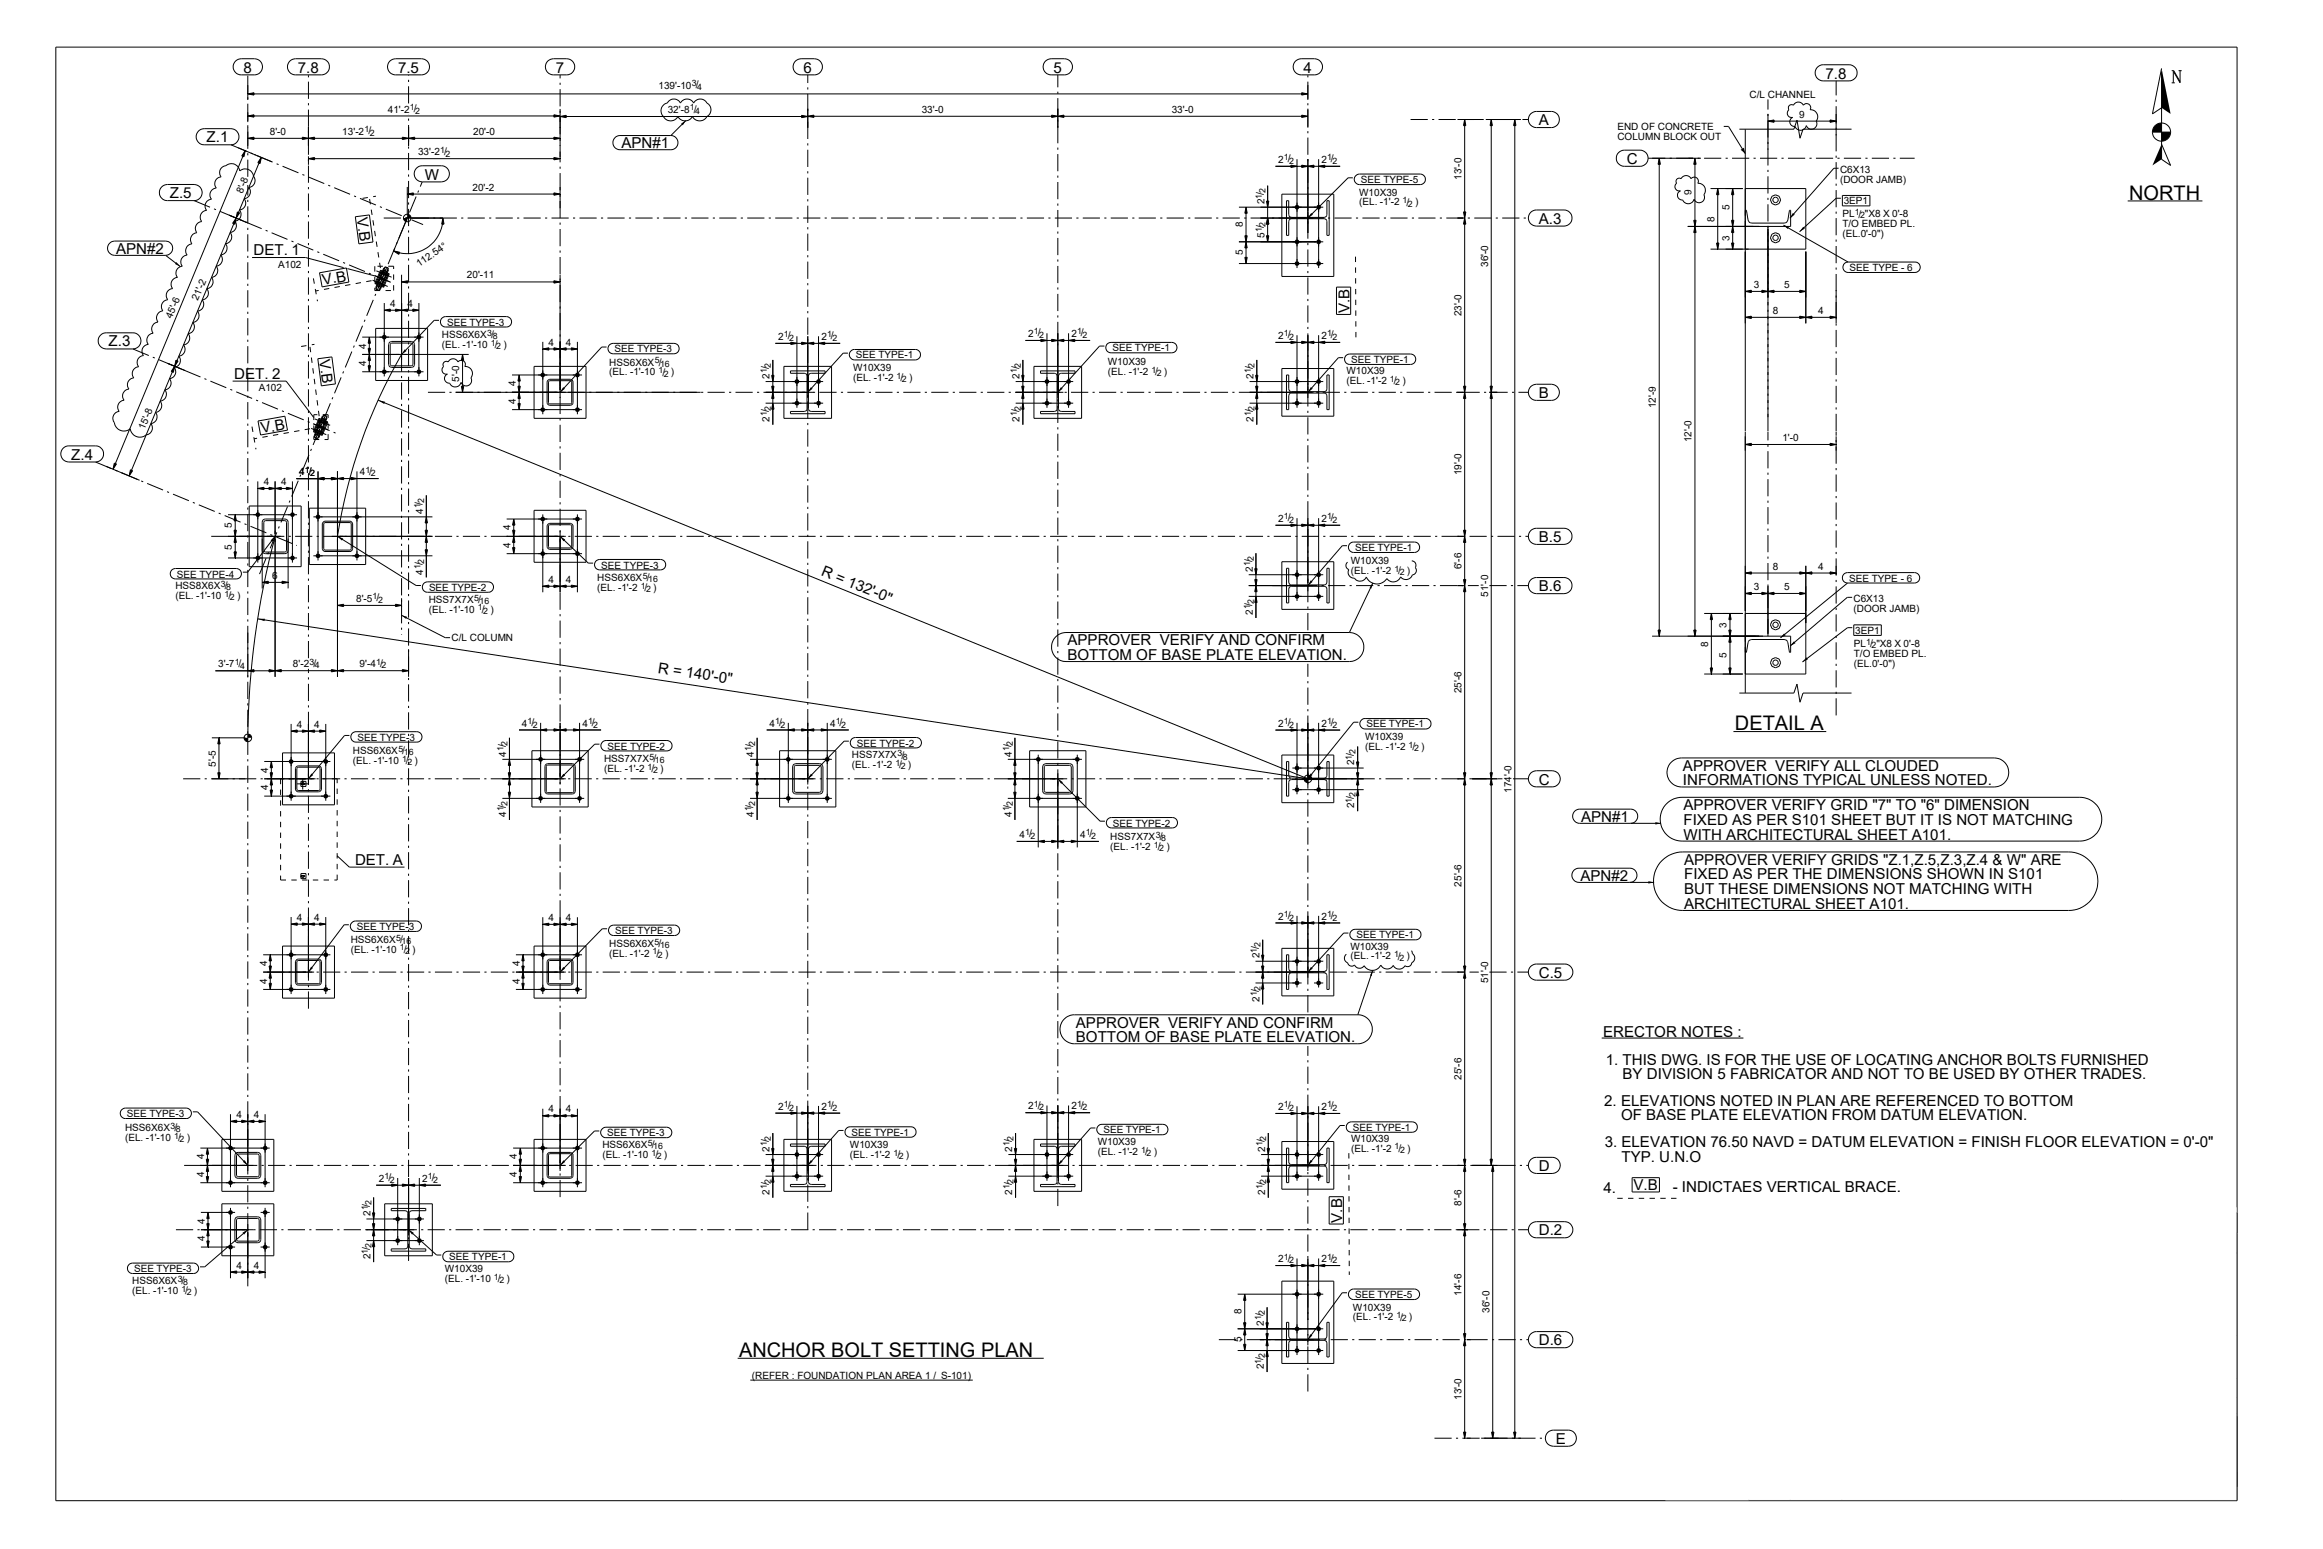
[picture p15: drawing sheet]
<svg xmlns="http://www.w3.org/2000/svg" width="914mm" height="610mm" viewBox="0 0 914 610" stroke-linecap="round" stroke-linejoin="round" font-family="sans-serif">
<defs><g id="words">
<g font-size="7.9">
<text x="838.1" y="78.5">NORTH</text>
<text x="682.9" y="287.4">DETAIL A</text>
<text x="290.9" y="534">ANCHOR BOLT SETTING PLAN</text>
</g>
<g font-size="5.9">
<text x="95.9" y="28.5">8</text>
<text x="117.3" y="28.5">7.8</text>
<text x="156.7" y="28.5">7.5</text>
<text x="218.8" y="28.5">7</text>
<text x="316.3" y="28.5">6</text>
<text x="414.7" y="28.5">5</text>
<text x="513.1" y="28.5">4</text>
<text x="718.6" y="30.9">7.8</text>
<text x="605.7" y="49.3">A</text>
<text x="81.3" y="56">Z.1</text>
<text x="244.6" y="58.4">APN#1</text>
<text x="640.3" y="64.5">C</text>
<text x="167.2" y="70.7">W</text>
<text x="66.8" y="78">Z.5</text>
<text x="140.5" y="85.8" transform="rotate(82 140.5 85.8)">V.B</text>
<text x="605.7" y="88.1">A.3</text>
<text x="45.7" y="99.9">APN#2</text>
<text x="99.8" y="100.4">DET. 1</text>
<text x="127.2" y="112.2" transform="rotate(-10 127.2 112.2)">V.B</text>
<text x="531.2" y="123.1" transform="rotate(-90 531.2 123.1)">V.B</text>
<text x="42.8" y="136.4">Z.3</text>
<text x="125.7" y="141.7" transform="rotate(82 125.7 141.7)">V.B</text>
<text x="92.2" y="149.1">DET. 2</text>
<text x="605.7" y="156.6">B</text>
<text x="103" y="170.6" transform="rotate(-10 103 170.6)">V.B</text>
<text x="28.1" y="180.8">Z.4</text>
<text x="605.7" y="213.3">B.5</text>
<text x="323" y="226.4" transform="rotate(22 323 226.4)">R = 132'-0&quot;</text>
<text x="605.7" y="232.7">B.6</text>
<text x="420.2" y="254">APPROVER VERIFY AND CONFIRM</text>
<text x="420.2" y="259.8">BOTTOM OF BASE PLATE ELEVATION.</text>
<text x="258.8" y="264.7" transform="rotate(9 258.8 264.7)">R = 140'-0&quot;</text>
<text x="662.5" y="303.3">APPROVER VERIFY ALL CLOUDED</text>
<text x="605.7" y="308.7">C</text>
<text x="662.5" y="309.1">INFORMATIONS TYPICAL UNLESS NOTED.</text>
<text x="622.4" y="323.4">APN#1</text>
<text x="662.7" y="318.8">APPROVER VERIFY GRID &quot;7&quot; TO &quot;6&quot; DIMENSION</text>
<text x="662.7" y="324.6">FIXED AS PER S101 SHEET BUT IT IS NOT MATCHING</text>
<text x="662.7" y="330.5">WITH ARCHITECTURAL SHEET A101.</text>
<text x="139.7" y="340.3">DET. A</text>
<text x="662.9" y="340.3">APPROVER VERIFY GRIDS &quot;Z.1,Z.5,Z.3,Z.4 &amp; W&quot; ARE</text>
<text x="622.1" y="346.7">APN#2</text>
<text x="662.9" y="346.1">FIXED AS PER THE DIMENSIONS SHOWN IN S101</text>
<text x="662.9" y="352">BUT THESE DIMENSIONS NOT MATCHING WITH</text>
<text x="662.9" y="357.8">ARCHITECTURAL SHEET A101.</text>
<text x="605.7" y="384.8">C.5</text>
<text x="423.5" y="404.4">APPROVER VERIFY AND CONFIRM</text>
<text x="631" y="407.9">ERECTOR NOTES :</text>
<text x="423.5" y="410.2">BOTTOM OF BASE PLATE ELEVATION.</text>
<text x="632.1" y="419">1. THIS DWG. IS FOR THE USE OF LOCATING ANCHOR BOLTS FURNISHED</text>
<text x="638.7" y="424.8">BY DIVISION 5 FABRICATOR AND NOT TO BE USED BY OTHER TRADES.</text>
<text x="631.5" y="435.1">2. ELEVATIONS NOTED IN PLAN ARE REFERENCED TO BOTTOM</text>
<text x="638.1" y="440.9">OF BASE PLATE ELEVATION FROM DATUM ELEVATION.</text>
<text x="631.7" y="451.5">3. ELEVATION 76.50 NAVD = DATUM ELEVATION = FINISH FLOOR ELEVATION = 0'-0&quot;</text>
<text x="605.7" y="460.8">D</text>
<text x="638.3" y="457.3">TYP. U.N.O</text>
<text x="631.2" y="469.4">4.</text>
<text x="643" y="468.5">V.B</text>
<text x="658.4" y="469.2">- INDICTAES VERTICAL BRACE.</text>
<text x="528.3" y="481.2" transform="rotate(-90 528.3 481.2)">V.B</text>
<text x="605.7" y="486.2">D.2</text>
<text x="605.7" y="529.5">D.6</text>
<text x="612.4" y="568.2">E</text>
</g>
<text font-size="4.1" x="121.6" y="186.8">/</text>
<g font-size="3.9">
<text x="259.2" y="34.9">139'-10 /</text>
<text x="688.6" y="38.5">C/L CHANNEL</text>
<text x="152.7" y="44.3">41'-2 /</text>
<text x="262.8" y="44.5">32'-8 /</text>
<text x="362.8" y="44.4">33'-0</text>
<text x="461.2" y="44.4">33'-0</text>
<text x="708.2" y="46.4">9</text>
<text x="106.2" y="53.1">8'-0</text>
<text x="134.7" y="53.1">13'-2 /</text>
<text x="186.3" y="53.1">20'-0</text>
<text x="636.7" y="51.1">END OF CONCRETE</text>
<text x="636.7" y="55">COLUMN BLOCK OUT</text>
<text x="164.5" y="61.1">33'-2 /</text>
<text x="503.2" y="64.1">2 /</text>
<text x="520.2" y="64.1">2 /</text>
<text x="575.2" y="70.8" transform="rotate(-90 575.2 70.8)">13'-0</text>
<text x="724.3" y="67.9">C6X13</text>
<text x="724.3" y="71.8">(DOOR JAMB)</text>
<text x="95.4" y="76.4" transform="rotate(-68 95.4 76.4)">8'-8</text>
<text x="186" y="75.1">20'-2</text>
<text x="535" y="77">W10X39</text>
<text x="535.7" y="72.1">SEE TYPE-5</text>
<text x="665.9" y="76.8" transform="rotate(-90 665.9 76.8)">9</text>
<text x="497.7" y="80.4" transform="rotate(-90 497.7 80.4)">2 /</text>
<text x="535" y="80.9">(EL. -1'-2 / )</text>
<text x="680.8" y="82.8" transform="rotate(-90 680.8 82.8)">5</text>
<text x="725.8" y="80.5">3EP1</text>
<text x="489.2" y="89.5" transform="rotate(-90 489.2 89.5)">8</text>
<text x="674.8" y="87.2" transform="rotate(-90 674.8 87.2)">8</text>
<text x="725.2" y="85.6">PL / &quot;X8 X 0'-8</text>
<text x="725.2" y="89.4">T/O EMBED PL.</text>
<text x="497.7" y="93.6" transform="rotate(-90 497.7 93.6)">5 /</text>
<text x="680.8" y="94.7" transform="rotate(-90 680.8 94.7)">3</text>
<text x="725.2" y="93.3">(EL.0'-0&quot;)</text>
<text x="489.2" y="100.5" transform="rotate(-90 489.2 100.5)">5</text>
<text x="109.5" y="105.3">A102</text>
<text x="164.9" y="105" transform="rotate(-34 164.9 105)">112.54°</text>
<text x="585.7" y="105.1" transform="rotate(-90 585.7 105.1)">36'-0</text>
<text x="728" y="106.6">SEE TYPE - 6</text>
<text x="183.8" y="109.6">20'-11</text>
<text x="690.3" y="113.4">3</text>
<text x="702.3" y="113.4">5</text>
<text x="77.9" y="118.5" transform="rotate(-68 77.9 118.5)">21'-2</text>
<text x="67.6" y="125.5" transform="rotate(-68 67.6 125.5)">45'-6</text>
<text x="153.5" y="120.7">4</text>
<text x="160.4" y="120.7">4</text>
<text x="575.2" y="124.5" transform="rotate(-90 575.2 124.5)">23'-0</text>
<text x="697.8" y="123.6">8</text>
<text x="715.7" y="123.6">4</text>
<text x="176" y="128.1">SEE TYPE-3</text>
<text x="144.1" y="137.2" transform="rotate(-90 144.1 137.2)">4</text>
<text x="173.9" y="132.9">HSS6X6X /</text>
<text x="173.9" y="136.8">(EL. -1'-10 / )</text>
<text x="215.9" y="136">4</text>
<text x="222.8" y="136">4</text>
<text x="306.3" y="133.8">2 /</text>
<text x="323.3" y="133.8">2 /</text>
<text x="404.7" y="132.7">2 /</text>
<text x="421.8" y="132.7">2 /</text>
<text x="503.2" y="133.4">2 /</text>
<text x="520.2" y="133.4">2 /</text>
<text x="239.8" y="143.9">HSS6X6X /</text>
<text x="241.9" y="138.7">SEE TYPE-3</text>
<text x="336.9" y="141.1">SEE TYPE-1</text>
<text x="436.1" y="143.8">W10X39</text>
<text x="437.9" y="138.3">SEE TYPE-1</text>
<text x="531.9" y="142.9">SEE TYPE-1</text>
<text x="144.1" y="144" transform="rotate(-90 144.1 144)">4</text>
<text x="239.8" y="147.7">(EL. -1'-10 / )</text>
<text x="302.9" y="149" transform="rotate(-90 302.9 149)">2 /</text>
<text x="335.8" y="145.9">W10X39</text>
<text x="335.8" y="149.8">(EL. -1'-2 / )</text>
<text x="401.4" y="149" transform="rotate(-90 401.4 149)">2 /</text>
<text x="436.1" y="147.7">(EL. -1'-2 / )</text>
<text x="493.4" y="149" transform="rotate(-90 493.4 149)">2 /</text>
<text x="530" y="147.2">W10X39</text>
<text x="101.9" y="153.9">A102</text>
<text x="180.8" y="150.2" transform="rotate(-90 180.8 150.2)">5'-0</text>
<text x="203.1" y="152.1" transform="rotate(-90 203.1 152.1)">4</text>
<text x="530" y="151.1">(EL. -1'-2 / )</text>
<text x="203.1" y="158.9" transform="rotate(-90 203.1 158.9)">4</text>
<text x="651.8" y="160.7" transform="rotate(-90 651.8 160.7)">12'-9</text>
<text x="302.9" y="166" transform="rotate(-90 302.9 166)">2 /</text>
<text x="401.4" y="166" transform="rotate(-90 401.4 166)">2 /</text>
<text x="493.4" y="166" transform="rotate(-90 493.4 166)">2 /</text>
<text x="56.9" y="169.2" transform="rotate(-68 56.9 169.2)">15'-8</text>
<text x="701.6" y="173.6">1'-0</text>
<text x="665.9" y="174.1" transform="rotate(-90 665.9 174.1)">12'-0</text>
<text x="103.8" y="190.9">4</text>
<text x="110.6" y="190.9">4</text>
<text x="117.8" y="187">4</text>
<text x="141.6" y="187">4 /</text>
<text x="575.2" y="187.1" transform="rotate(-90 575.2 187.1)">19'-0</text>
<text x="166.5" y="202.3" transform="rotate(-90 166.5 202.3)">4 /</text>
<text x="91.3" y="207.9" transform="rotate(-90 91.3 207.9)">5</text>
<text x="201" y="208.7" transform="rotate(-90 201 208.7)">4</text>
<text x="503.2" y="205.4">2 /</text>
<text x="520.2" y="205.4">2 /</text>
<text x="201" y="215.6" transform="rotate(-90 201 215.6)">4</text>
<text x="91.3" y="216.5" transform="rotate(-90 91.3 216.5)">5</text>
<text x="533.4" y="216.8">SEE TYPE-1</text>
<text x="69.6" y="227.3">SEE TYPE-4</text>
<text x="107.2" y="227.8">6</text>
<text x="166.5" y="226.1" transform="rotate(-90 166.5 226.1)">4 /</text>
<text x="236.6" y="223.7">SEE TYPE-3</text>
<text x="493.1" y="225.1" transform="rotate(-90 493.1 225.1)">2 /</text>
<text x="531.7" y="222">W10X39</text>
<text x="531.7" y="225.9">(EL. -1'-2 / )</text>
<text x="575.2" y="224" transform="rotate(-90 575.2 224)">6'-6</text>
<text x="697.8" y="224.2">8</text>
<text x="715.7" y="224.2">4</text>
<text x="69" y="231.8">HSS8X6X /</text>
<text x="168.9" y="232.5">SEE TYPE-2</text>
<text x="215.9" y="229.4">4</text>
<text x="222.8" y="229.4">4</text>
<text x="235.1" y="228.7">HSS6X6X /</text>
<text x="235.1" y="232.6">(EL. -1'-2 / )</text>
<text x="690.3" y="232.2">3</text>
<text x="702.3" y="232.2">5</text>
<text x="727.8" y="228.9">SEE TYPE - 6</text>
<text x="69" y="235.7">(EL. -1'-10 / )</text>
<text x="140.2" y="236.9">8'-5 /</text>
<text x="168.8" y="237.2">HSS7X7X /</text>
<text x="585.7" y="234.8" transform="rotate(-90 585.7 234.8)">51'-0</text>
<text x="729.6" y="236.8">C6X13</text>
<text x="168.8" y="241.1">(EL. -1'-10 / )</text>
<text x="493.1" y="242.1" transform="rotate(-90 493.1 242.1)">2 /</text>
<text x="729.6" y="240.7">(DOOR JAMB)</text>
<text x="679.7" y="247" transform="rotate(-90 679.7 247)">3</text>
<text x="730.2" y="249.5">3EP1</text>
<text x="177.7" y="252.3">C/L COLUMN</text>
<text x="672.4" y="254.5" transform="rotate(-90 672.4 254.5)">8</text>
<text x="729.7" y="254.6">PL / &quot;X8 X 0'-8</text>
<text x="85.9" y="262.7">3'-7 /</text>
<text x="115.3" y="262.6">8'-2 /</text>
<text x="141.6" y="262.6">9'-4 /</text>
<text x="679.7" y="258.9" transform="rotate(-90 679.7 258.9)">5</text>
<text x="729.7" y="258.4">T/O EMBED PL.</text>
<text x="729.7" y="262.3">(EL.0'-0&quot;)</text>
<text x="575.2" y="272.8" transform="rotate(-90 575.2 272.8)">25'-6</text>
<text x="116.9" y="286.4">4</text>
<text x="123.7" y="286.4">4</text>
<text x="205.4" y="286">4 /</text>
<text x="229.2" y="286">4 /</text>
<text x="302.9" y="286">4 /</text>
<text x="326.7" y="286">4 /</text>
<text x="503.2" y="286">2 /</text>
<text x="520.2" y="286">2 /</text>
<text x="537.9" y="286.3">SEE TYPE-1</text>
<text x="140.7" y="291.5">SEE TYPE-3</text>
<text x="337.3" y="293.8">SEE TYPE-2</text>
<text x="537.3" y="291.2">W10X39</text>
<text x="138.9" y="296.7">HSS6X6X /</text>
<text x="199.3" y="297.7" transform="rotate(-90 199.3 297.7)">4 /</text>
<text x="237.8" y="299.8">HSS7X7X /</text>
<text x="239.1" y="295">SEE TYPE-2</text>
<text x="296.8" y="297.7" transform="rotate(-90 296.8 297.7)">4 /</text>
<text x="335.4" y="298.4">HSS7X7X /</text>
<text x="398.2" y="297.7" transform="rotate(-90 398.2 297.7)">4 /</text>
<text x="537.3" y="295.1">(EL. -1'-2 / )</text>
<text x="84.9" y="301.7" transform="rotate(-90 84.9 301.7)">5'-5</text>
<text x="105.5" y="304.2" transform="rotate(-90 105.5 304.2)">4</text>
<text x="138.9" y="300.6">(EL. -1'-10 /</text>
<text x="163.2" y="300.6">)</text>
<text x="237.8" y="303.7">(EL. -1'-2 / )</text>
<text x="335.4" y="302.3">(EL. -1'-2 / )</text>
<text x="533.1" y="301.1" transform="rotate(-90 533.1 301.1)">2 /</text>
<text x="105.5" y="311" transform="rotate(-90 105.5 311)">4</text>
<text x="595" y="312" transform="rotate(-90 595 312)">174'-0</text>
<text x="199.3" y="321.5" transform="rotate(-90 199.3 321.5)">4 /</text>
<text x="296.8" y="321.5" transform="rotate(-90 296.8 321.5)">4 /</text>
<text x="398.2" y="321.5" transform="rotate(-90 398.2 321.5)">4 /</text>
<text x="533.1" y="318.1" transform="rotate(-90 533.1 318.1)">2 /</text>
<text x="401.4" y="329.8">4 /</text>
<text x="425.2" y="329.8">4 /</text>
<text x="438.1" y="325.3">SEE TYPE-2</text>
<text x="437" y="330.7">HSS7X7X /</text>
<text x="437" y="334.6">(EL. -1'-2 / )</text>
<text x="575.2" y="348.9" transform="rotate(-90 575.2 348.9)">25'-6</text>
<text x="116.9" y="362.4">4</text>
<text x="123.7" y="362.4">4</text>
<text x="215.9" y="362.5">4</text>
<text x="222.8" y="362.5">4</text>
<text x="503.2" y="361.9">2 /</text>
<text x="520.2" y="361.9">2 /</text>
<text x="138" y="371">HSS6X6X /</text>
<text x="140.5" y="366">SEE TYPE-3</text>
<text x="242.1" y="367.6">SEE TYPE-3</text>
<text x="534" y="369.3">SEE TYPE-1</text>
<text x="138" y="374.9">(EL. -1'-10 /</text>
<text x="162.3" y="374.9">)</text>
<text x="239.8" y="372.6">HSS6X6X /</text>
<text x="239.8" y="376.5">(EL. -1'-2 / )</text>
<text x="495.8" y="377.2" transform="rotate(-90 495.8 377.2)">2 /</text>
<text x="531.6" y="373.7">W10X39</text>
<text x="531.6" y="377.6">(EL. -1'-2 / )</text>
<text x="105.1" y="380.3" transform="rotate(-90 105.1 380.3)">4</text>
<text x="204.6" y="380.3" transform="rotate(-90 204.6 380.3)">4</text>
<text x="105.1" y="387.1" transform="rotate(-90 105.1 387.1)">4</text>
<text x="204.6" y="387.1" transform="rotate(-90 204.6 387.1)">4</text>
<text x="585.7" y="386.9" transform="rotate(-90 585.7 386.9)">51'-0</text>
<text x="495.8" y="394.2" transform="rotate(-90 495.8 394.2)">2 /</text>
<text x="575.2" y="424.9" transform="rotate(-90 575.2 424.9)">25'-6</text>
<text x="215.9" y="437.8">4</text>
<text x="222.8" y="437.8">4</text>
<text x="306.3" y="436.7">2 /</text>
<text x="323.3" y="436.7">2 /</text>
<text x="404.7" y="436.5">2 /</text>
<text x="421.8" y="436.5">2 /</text>
<text x="503.2" y="436.8">2 /</text>
<text x="520.2" y="436.8">2 /</text>
<text x="50" y="439.6">SEE TYPE-3</text>
<text x="93" y="440">4</text>
<text x="99.9" y="440">4</text>
<text x="49.2" y="445.1">HSS6X6X /</text>
<text x="49.2" y="449">(EL. -1'-10 / )</text>
<text x="239.1" y="447.2">SEE TYPE-3</text>
<text x="335.2" y="447">SEE TYPE-1</text>
<text x="434.3" y="446">SEE TYPE-1</text>
<text x="531.8" y="449.4">W10X39</text>
<text x="532.5" y="445.1">SEE TYPE-1</text>
<text x="237.1" y="451.8">HSS6X6X /</text>
<text x="237.1" y="455.7">(EL. -1'-10 / )</text>
<text x="302.9" y="453.2" transform="rotate(-90 302.9 453.2)">2 /</text>
<text x="334.6" y="451.8">W10X39</text>
<text x="334.6" y="455.7">(EL. -1'-2 / )</text>
<text x="398.5" y="453.2" transform="rotate(-90 398.5 453.2)">2 /</text>
<text x="432.1" y="450.6">W10X39</text>
<text x="432.1" y="454.5">(EL. -1'-2 / )</text>
<text x="498" y="453.2" transform="rotate(-90 498 453.2)">2 /</text>
<text x="531.8" y="453.2">(EL. -1'-2 / )</text>
<text x="80.4" y="456.3" transform="rotate(-90 80.4 456.3)">4</text>
<text x="203.5" y="456.3" transform="rotate(-90 203.5 456.3)">4</text>
<text x="80.4" y="463.1" transform="rotate(-90 80.4 463.1)">4</text>
<text x="149.2" y="465.1">2 /</text>
<text x="166.2" y="465.1">2 /</text>
<text x="203.5" y="463.1" transform="rotate(-90 203.5 463.1)">4</text>
<text x="302.9" y="470.2" transform="rotate(-90 302.9 470.2)">2 /</text>
<text x="398.5" y="470.2" transform="rotate(-90 398.5 470.2)">2 /</text>
<text x="498" y="470.2" transform="rotate(-90 498 470.2)">2 /</text>
<text x="145.8" y="478.6" transform="rotate(-90 145.8 478.6)">2 /</text>
<text x="575.2" y="474.6" transform="rotate(-90 575.2 474.6)">8'-6</text>
<text x="80.6" y="481.7" transform="rotate(-90 80.6 481.7)">4</text>
<text x="80.6" y="488.5" transform="rotate(-90 80.6 488.5)">4</text>
<text x="145.8" y="495.6" transform="rotate(-90 145.8 495.6)">2 /</text>
<text x="176.9" y="496">SEE TYPE-1</text>
<text x="503.2" y="496.7">2 /</text>
<text x="520.2" y="496.7">2 /</text>
<text x="52.8" y="500.6">SEE TYPE-3</text>
<text x="93" y="499.3">4</text>
<text x="99.9" y="499.3">4</text>
<text x="175.1" y="500.5">W10X39</text>
<text x="52.1" y="505.4">HSS6X6X /</text>
<text x="52.1" y="509.3">(EL. -1'-10 / )</text>
<text x="175.1" y="504.4">(EL. -1'-10 / )</text>
<text x="575.2" y="509.9" transform="rotate(-90 575.2 509.9)">14'-6</text>
<text x="532.6" y="515.7">W10X39</text>
<text x="533.4" y="510.8">SEE TYPE-5</text>
<text x="488.7" y="517.2" transform="rotate(-90 488.7 517.2)">8</text>
<text x="497.5" y="521.8" transform="rotate(-90 497.5 521.8)">2 /</text>
<text x="532.6" y="519.6">(EL. -1'-2 / )</text>
<text x="586.3" y="516.7" transform="rotate(-90 586.3 516.7)">36'-0</text>
<text x="488.7" y="528.3" transform="rotate(-90 488.7 528.3)">5</text>
<text x="497.5" y="538.8" transform="rotate(-90 497.5 538.8)">2 /</text>
<text x="296" y="542.5">(REFER : FOUNDATION PLAN AREA 1 / S-101)</text>
<text x="575.2" y="551" transform="rotate(-90 575.2 551)">13'-0</text>
</g>
<g font-size="3.4">
<text x="272.4" y="33.9">3</text>
<text x="274.5" y="35.3">4</text>
<text x="161.4" y="43.3">1</text>
<text x="163.4" y="44.8">2</text>
<text x="271.6" y="43.5">1</text>
<text x="273.6" y="45">4</text>
<text x="143.5" y="52.1">1</text>
<text x="145.6" y="53.6">2</text>
<text x="173.3" y="60.1">1</text>
<text x="175.4" y="61.6">2</text>
<text x="505.4" y="63.1">1</text>
<text x="507.5" y="64.6">2</text>
<text x="522.4" y="63.1">1</text>
<text x="524.5" y="64.6">2</text>
<text x="498.1" y="76.1" transform="rotate(-90 498.1 76.1)">2</text>
<text x="496.7" y="78.2" transform="rotate(-90 496.7 78.2)">1</text>
<text x="552.1" y="80">1</text>
<text x="554.2" y="81.3">2</text>
<text x="498.1" y="89.3" transform="rotate(-90 498.1 89.3)">2</text>
<text x="730.1" y="84.7">1</text>
<text x="732.2" y="86">2</text>
<text x="496.7" y="91.4" transform="rotate(-90 496.7 91.4)">1</text>
<text x="407" y="131.6">1</text>
<text x="424" y="131.6">1</text>
<text x="191.8" y="132.1">3</text>
<text x="193.3" y="136">1</text>
<text x="193.9" y="133.4">8</text>
<text x="195.4" y="137.2">2</text>
<text x="308.6" y="132.8">1</text>
<text x="310.6" y="134.3">2</text>
<text x="325.5" y="132.8">1</text>
<text x="327.7" y="134.3">2</text>
<text x="409.1" y="133.1">2</text>
<text x="426.1" y="133.1">2</text>
<text x="505.4" y="132.4">1</text>
<text x="507.5" y="133.9">2</text>
<text x="522.4" y="132.4">1</text>
<text x="524.5" y="133.9">2</text>
<text x="257.8" y="143">5</text>
<text x="259.2" y="146.9">1</text>
<text x="259.8" y="144.3">16</text>
<text x="261.3" y="148.2">2</text>
<text x="301.9" y="146.8" transform="rotate(-90 301.9 146.8)">1</text>
<text x="303.4" y="144.7" transform="rotate(-90 303.4 144.7)">2</text>
<text x="352.9" y="149">1</text>
<text x="400.3" y="146.8" transform="rotate(-90 400.3 146.8)">1</text>
<text x="401.8" y="144.7" transform="rotate(-90 401.8 144.7)">2</text>
<text x="453.2" y="146.8">1</text>
<text x="455.3" y="148.1">2</text>
<text x="492.4" y="146.8" transform="rotate(-90 492.4 146.8)">1</text>
<text x="493.9" y="144.7" transform="rotate(-90 493.9 144.7)">2</text>
<text x="355" y="150.2">2</text>
<text x="547.1" y="150.3">1</text>
<text x="549.2" y="151.6">2</text>
<text x="303.4" y="161.7" transform="rotate(-90 303.4 161.7)">2</text>
<text x="401.8" y="161.7" transform="rotate(-90 401.8 161.7)">2</text>
<text x="493.9" y="161.7" transform="rotate(-90 493.9 161.7)">2</text>
<text x="301.9" y="163.8" transform="rotate(-90 301.9 163.8)">1</text>
<text x="400.3" y="163.8" transform="rotate(-90 400.3 163.8)">1</text>
<text x="492.4" y="163.8" transform="rotate(-90 492.4 163.8)">1</text>
<text x="120" y="186">1</text>
<text x="143.8" y="186">1</text>
<text x="122.1" y="187.5">2</text>
<text x="146" y="187.5">2</text>
<text x="167" y="198" transform="rotate(-90 167 198)">2</text>
<text x="165.5" y="200.1" transform="rotate(-90 165.5 200.1)">1</text>
<text x="505.4" y="204.3">1</text>
<text x="507.5" y="205.9">2</text>
<text x="522.4" y="204.3">1</text>
<text x="524.5" y="205.9">2</text>
<text x="167" y="221.8" transform="rotate(-90 167 221.8)">2</text>
<text x="493.5" y="220.8" transform="rotate(-90 493.5 220.8)">2</text>
<text x="165.5" y="223.9" transform="rotate(-90 165.5 223.9)">1</text>
<text x="253" y="227.9">5</text>
<text x="492" y="222.9" transform="rotate(-90 492 222.9)">1</text>
<text x="548.9" y="225">1</text>
<text x="551" y="226.4">2</text>
<text x="87" y="231">3</text>
<text x="89.1" y="232.3">8</text>
<text x="252.2" y="231.7">1</text>
<text x="254.3" y="233">2</text>
<text x="255.1" y="229.2">16</text>
<text x="88.4" y="234.9">1</text>
<text x="90.5" y="236.1">2</text>
<text x="146.7" y="235.9">1</text>
<text x="148.8" y="237.4">2</text>
<text x="186.7" y="236.3">5</text>
<text x="188.8" y="237.7">16</text>
<text x="492" y="239.9" transform="rotate(-90 492 239.9)">1</text>
<text x="493.5" y="237.7" transform="rotate(-90 493.5 237.7)">2</text>
<text x="188.1" y="240.2">1</text>
<text x="190.2" y="241.5">2</text>
<text x="734.6" y="253.7">1</text>
<text x="736.6" y="255">2</text>
<text x="92.4" y="261.6">1</text>
<text x="94.5" y="263.1">4</text>
<text x="121.8" y="261.6">3</text>
<text x="123.9" y="263.1">4</text>
<text x="148.1" y="261.6">1</text>
<text x="150.2" y="263.1">2</text>
<text x="207.6" y="284.9">1</text>
<text x="209.8" y="286.4">2</text>
<text x="231.5" y="284.9">1</text>
<text x="233.6" y="286.4">2</text>
<text x="305.1" y="284.9">1</text>
<text x="307.3" y="286.4">2</text>
<text x="329" y="284.9">1</text>
<text x="331" y="286.4">2</text>
<text x="505.4" y="284.9">1</text>
<text x="507.5" y="286.4">2</text>
<text x="522.4" y="284.9">1</text>
<text x="524.5" y="286.4">2</text>
<text x="199.7" y="293.4" transform="rotate(-90 199.7 293.4)">2</text>
<text x="297.2" y="293.4" transform="rotate(-90 297.2 293.4)">2</text>
<text x="398.7" y="293.4" transform="rotate(-90 398.7 293.4)">2</text>
<text x="156.8" y="295.8">5</text>
<text x="158.3" y="299.7">1</text>
<text x="159" y="297.1">16</text>
<text x="198.2" y="295.5" transform="rotate(-90 198.2 295.5)">1</text>
<text x="255.7" y="299">5</text>
<text x="295.7" y="295.5" transform="rotate(-90 295.7 295.5)">1</text>
<text x="353.3" y="297.6">3</text>
<text x="355.3" y="298.9">8</text>
<text x="397.2" y="295.5" transform="rotate(-90 397.2 295.5)">1</text>
<text x="532.1" y="298.9" transform="rotate(-90 532.1 298.9)">1</text>
<text x="533.6" y="296.8" transform="rotate(-90 533.6 296.8)">2</text>
<text x="554.5" y="294.3">1</text>
<text x="556.6" y="295.5">2</text>
<text x="160.4" y="301">2</text>
<text x="254.9" y="302.9">1</text>
<text x="257" y="304.2">2</text>
<text x="257.8" y="300.3">16</text>
<text x="352.5" y="301.5">1</text>
<text x="354.6" y="302.8">2</text>
<text x="199.7" y="317.2" transform="rotate(-90 199.7 317.2)">2</text>
<text x="297.2" y="317.2" transform="rotate(-90 297.2 317.2)">2</text>
<text x="398.7" y="317.2" transform="rotate(-90 398.7 317.2)">2</text>
<text x="532.1" y="315.9" transform="rotate(-90 532.1 315.9)">1</text>
<text x="533.6" y="313.8" transform="rotate(-90 533.6 313.8)">2</text>
<text x="198.2" y="319.3" transform="rotate(-90 198.2 319.3)">1</text>
<text x="295.7" y="319.3" transform="rotate(-90 295.7 319.3)">1</text>
<text x="397.2" y="319.3" transform="rotate(-90 397.2 319.3)">1</text>
<text x="403.6" y="328.8">1</text>
<text x="427.4" y="328.8">1</text>
<text x="455" y="329.8">3</text>
<text x="405.7" y="330.2">2</text>
<text x="429.5" y="330.2">2</text>
<text x="454.2" y="333.7">1</text>
<text x="456.3" y="335">2</text>
<text x="457.1" y="331.1">8</text>
<text x="505.4" y="360.8">1</text>
<text x="507.5" y="362.4">2</text>
<text x="522.4" y="360.8">1</text>
<text x="524.5" y="362.4">2</text>
<text x="156" y="370.2">5</text>
<text x="158.1" y="371.5">16</text>
<text x="257.7" y="371.8">5</text>
<text x="157.4" y="374.1">1</text>
<text x="159.5" y="375.4">2</text>
<text x="256.9" y="375.6">1</text>
<text x="259" y="376.9">2</text>
<text x="259.8" y="373">16</text>
<text x="494.7" y="375" transform="rotate(-90 494.7 375)">1</text>
<text x="496.2" y="372.9" transform="rotate(-90 496.2 372.9)">2</text>
<text x="548.7" y="376.7">1</text>
<text x="550.8" y="378">2</text>
<text x="496.2" y="389.8" transform="rotate(-90 496.2 389.8)">2</text>
<text x="494.7" y="392" transform="rotate(-90 494.7 392)">1</text>
<text x="308.6" y="435.7">1</text>
<text x="310.6" y="437.2">2</text>
<text x="325.5" y="435.7">1</text>
<text x="327.7" y="437.2">2</text>
<text x="407" y="435.5">1</text>
<text x="409.1" y="437">2</text>
<text x="424" y="435.5">1</text>
<text x="426.1" y="437">2</text>
<text x="505.4" y="435.8">1</text>
<text x="507.5" y="437.3">2</text>
<text x="522.4" y="435.8">1</text>
<text x="524.5" y="437.3">2</text>
<text x="67.1" y="444.2">3</text>
<text x="68.6" y="448.1">1</text>
<text x="69.3" y="445.6">8</text>
<text x="70.7" y="449.4">2</text>
<text x="303.4" y="448.9" transform="rotate(-90 303.4 448.9)">2</text>
<text x="398.9" y="448.9" transform="rotate(-90 398.9 448.9)">2</text>
<text x="498.4" y="448.9" transform="rotate(-90 498.4 448.9)">2</text>
<text x="255" y="451">5</text>
<text x="256.5" y="454.9">1</text>
<text x="257.1" y="452.2">16</text>
<text x="301.9" y="451" transform="rotate(-90 301.9 451)">1</text>
<text x="351.7" y="454.8">1</text>
<text x="397.4" y="451" transform="rotate(-90 397.4 451)">1</text>
<text x="449.2" y="453.6">1</text>
<text x="451.3" y="455">2</text>
<text x="496.9" y="451" transform="rotate(-90 496.9 451)">1</text>
<text x="549" y="452.4">1</text>
<text x="551.1" y="453.7">2</text>
<text x="258.6" y="456.1">2</text>
<text x="353.8" y="456.1">2</text>
<text x="151.4" y="464.1">1</text>
<text x="153.5" y="465.5">2</text>
<text x="168.4" y="464.1">1</text>
<text x="170.5" y="465.5">2</text>
<text x="303.4" y="465.9" transform="rotate(-90 303.4 465.9)">2</text>
<text x="398.9" y="465.9" transform="rotate(-90 398.9 465.9)">2</text>
<text x="498.4" y="465.9" transform="rotate(-90 498.4 465.9)">2</text>
<text x="301.9" y="468" transform="rotate(-90 301.9 468)">1</text>
<text x="397.4" y="468" transform="rotate(-90 397.4 468)">1</text>
<text x="496.9" y="468" transform="rotate(-90 496.9 468)">1</text>
<text x="144.7" y="476.4" transform="rotate(-90 144.7 476.4)">1</text>
<text x="146.2" y="474.3" transform="rotate(-90 146.2 474.3)">2</text>
<text x="146.2" y="491.3" transform="rotate(-90 146.2 491.3)">2</text>
<text x="144.7" y="493.4" transform="rotate(-90 144.7 493.4)">1</text>
<text x="505.4" y="495.7">1</text>
<text x="507.5" y="497.2">2</text>
<text x="522.4" y="495.7">1</text>
<text x="524.5" y="497.2">2</text>
<text x="194.4" y="503.6">1</text>
<text x="70" y="504.6">3</text>
<text x="71.4" y="508.5">1</text>
<text x="72.1" y="505.9">8</text>
<text x="73.5" y="509.8">2</text>
<text x="196.6" y="504.9">2</text>
<text x="496.4" y="519.6" transform="rotate(-90 496.4 519.6)">1</text>
<text x="497.9" y="517.5" transform="rotate(-90 497.9 517.5)">2</text>
<text x="549.7" y="518.8">1</text>
<text x="551.8" y="520.1">2</text>
<text x="496.4" y="536.6" transform="rotate(-90 496.4 536.6)">1</text>
<text x="497.9" y="534.5" transform="rotate(-90 497.9 534.5)">2</text>
</g>
</g></defs>
<g fill="none" stroke="#000" stroke-width=".39">
<path d="M22 18.5h858.6v572.1h-858.6zM92.7 24l1-.6 1.3-.3h5.2a3.2 3.2 0 0 1 3.1 3.2 3.2 3.2 0 0 1-3.1 3.2h-5.2a3.2 3.2 0 0 1-3-2 3.2 3.2 0 0 1 .7-3.5zM97.5 37h417.3M97.5 33.5v5.8M97.5 37l2.5-.5v.9zM114.1 24l1-.6 1.2-.3h10.2a3.2 3.2 0 0 1 3.2 3.2 3.2 3.2 0 0 1-3.2 3.2h-10.2a3.2 3.2 0 0 1-2.9-2 3.2 3.2 0 0 1 .7-3.5zM153.5 24l1-.6 1.2-.3h10.2a3.2 3.2 0 0 1 3.2 3.2 3.2 3.2 0 0 1-3.2 3.2h-10.2a3.2 3.2 0 0 1-2.9-2 3.2 3.2 0 0 1 .7-3.5zM215.6 24l1.1-.6 1.1-.3h5.3a3.2 3.2 0 0 1 3.1 3.2 3.2 3.2 0 0 1-3.1 3.2h-5.3a3.2 3.2 0 0 1-2.9-2 3.2 3.2 0 0 1 .7-3.5zM313.1 24l1.1-.6 1.1-.3h5.2a3.2 3.2 0 0 1 3.2 3.2 3.2 3.2 0 0 1-3.2 3.2h-5.2a3.2 3.2 0 0 1-2.9-2 3.2 3.2 0 0 1 .7-3.5zM411.5 24l1.1-.6 1.2-.3h5.2a3.2 3.2 0 0 1 3.1 3.2 3.2 3.2 0 0 1-3.1 3.2h-5.2a3.2 3.2 0 0 1-3-2 3.2 3.2 0 0 1 .7-3.5zM509.9 24l1.1-.6 1.2-.3h5.2a3.2 3.2 0 0 1 3.2 3.2 3.2 3.2 0 0 1-3.2 3.2h-5.2a3.2 3.2 0 0 1-2.9-2 3.2 3.2 0 0 1 .6-3.5zM512.4 36.5l2.4 .5-2.4 .4z"/>
<path d="M514.8 33.5v5.8M715.4 26.4l1.6-.9h10.8a3.2 3.2 0 0 1 3.2 3.2 3.2 3.2 0 0 1-3.2 3.1h-10.1a3.2 3.2 0 0 1-3-1.9 3.2 3.2 0 0 1 .7-3.5zM850.9 28.1v34.6l3.5 2.4-3.5-8.3M850.9 26.9l-3.6 17.9 3.6-2.4M854.8 27.8h.8l2.5 4.3M854.8 32.6h1.3M855.5 27.8v4.8M857.5 27.8h1.3M858.1 27.8v4.8l-2.5-4.3M78.1 51.6l1.1-.7 1.2-.3h10.5a3.2 3.2 0 0 1 3.2 3.2 3.2 3.2 0 0 1-3.2 3.2h-10.5a3.2 3.2 0 0 1-2.9-2 3.2 3.2 0 0 1 .6-3.4zM93.8 58.2l13.2 5.5M96.5 59.3l-52 125.4"/>
<path d="M96.5 59.3l-.5 2.4-.8-.3zM97.5 44.2v3.8M97.5 50v7.4M97.5 45.6l2.5-.4v.9zM97.5 54.4l2.5-.4v.9zM97.5 54.4h123M97.5 45.6h123M119 54v.9l4.8-.9v.9zM121.4 50v7.4M158.4 54l2.4 .4-2.4 .5zM160.8 50v7.4M160.8 54.4l2.4-.4v.9z"/>
<path d="M218 45.2l2.5 .4-2.5 .5zM218 54l2.5 .4-2.5 .5zM220.5 42.9v14.5M220.5 59.6v2.2M220.5 45.8h97.5M220.5 45.8l2.4-.4v.9zM242.1 54.2l.9-.6 1.1-.3h20a2.79 2.79 0 0 1 2.8 2.8 2.79 2.79 0 0 1-2.8 2.8h-20a2.78 2.78 0 0 1-2.6-1.7 2.78 2.78 0 0 1 .6-3zM261.2 41.3l1.5-.7a2.91 2.91 0 0 1 5.1 0 2.95 2.95 0 0 1 5.2 0 3.1 3.1 0 0 1 5.6 .2 2.97 2.97 0 0 1-.3 5 3.2 3.2 0 0 1-5.8 0 3.2 3.2 0 0 1-5.7 0 3.3 3.3 0 0 1-3.1 1.8 3.3 3.3 0 0 1-2.8-2 3.1 3.1 0 0 1 .3-4.3zM270 47.4l-5.9 5.9M315.5 45.4l2.5 .4-2.5 .5zM318 45.8h196.8M318 42.8v7.5"/>
<path d="M318 45.8l2.4-.5v.9zM413.9 45.3l2.5 .5-2.5 .4zM416.4 42.8v7.4M416.4 45.8l2.4-.5v.9zM512.4 45.3l2.4 .5-2.4 .4zM514.8 42.8v7.4M573.7 47h6.9M576.5 47v519M576.5 47l.5 2.4h-.9zM584.8 47h13.9M587 47v411.6M587 47l.5 2.4h-1z"/>
<path d="M596.3 47v519M596.3 47l.4 2.4h-.9zM602.5 44.8l1.7-.9h6.5a3.2 3.2 0 0 1 3.1 3.1 3.2 3.2 0 0 1-3.1 3.2h-5.9a3.2 3.2 0 0 1-3-2 3.2 3.2 0 0 1 .7-3.4zM678.5 49.7h1.9l6.6 10.8M684.7 50.8h21.4l1.2-3.6 1.2 7.2 1.2-3.6h19.1M687 50.9v118.7M695.9 47.7h26.9M695.9 44.8v14.1M695.9 47.7l2.4-.5v.9zM704.3 41.5l.6-.3a1.41 1.41 0 0 0 1.9-.7 2.15 2.15 0 0 1 3 .9 1.6 1.6 0 0 1 2.2-.4 1.6 1.6 0 0 1 .5 2.2 2.79 2.79 0 0 1 2.7 1.4 2.79 2.79 0 0 1-.3 3.1 2.15 2.15 0 0 1-1 3 2.15 2.15 0 0 1-2.9-1.3 2.35 2.35 0 0 1-2.1 1.9 2.35 2.35 0 0 1-2.4-1.6 1.85 1.85 0 0 1-1.9-1.4 1.85 1.85 0 0 1 1.1-2.1 1.71 1.71 0 0 1-2-.9 1.71 1.71 0 0 1 .5-2.1l-.2-1.1zM720.3 47.2l2.5 .5-2.5 .4zM722.8 44.8v8.5"/>
<path d="M847.3 52a3.6 3.6 0 0 0 3.5 3.5 3.6 3.6 0 0 0 3.6-3.5M847.3 52a3.6 3.6 0 0 1 3.5-3.6 3.6 3.6 0 0 1 3.6 3.6M847.3 52h7.1M63.7 73.5l1-.6 1.2-.3h10.5a3.2 3.2 0 0 1 3.2 3.2 3.2 3.2 0 0 1-3.2 3.2h-10.5a3.2 3.2 0 0 1-3-2 3.2 3.2 0 0 1 .8-3.5zM87 66.2l.9-.7 1-.3a3.3 3.3 0 0 1 5.5 2.1 3.4 3.4 0 0 1 5.6 2.3 2.71 2.71 0 0 1-2 4.2 2.72 2.72 0 0 1-1.9 4.4 2.71 2.71 0 0 1-1.8 4.4 2.68 2.68 0 0 1-1.9 4.4 2.71 2.71 0 0 1-1.8 4.5 2.69 2.69 0 0 1-1.8 4.4 2.74 2.74 0 0 1-1.9 4.4 2.73 2.73 0 0 1-1.8 4.5 2.69 2.69 0 0 1-1.8 4.4 2.76 2.76 0 0 1-1.9 4.4 2.69 2.69 0 0 1-1.8 4.4 2.76 2.76 0 0 1-1.9 4.5 2.69 2.69 0 0 1-1.8 4.4 2.71 2.71 0 0 1-1.8 4.4 2.72 2.72 0 0 1-1.9 4.4 2.71 2.71 0 0 1-1.8 4.5 2.68 2.68 0 0 1-1.9 4.4 2.71 2.71 0 0 1-1.8 4.4 2.69 2.69 0 0 1-1.8 4.4 2.74 2.74 0 0 1-1.9 4.5 2.73 2.73 0 0 1-1.8 4.4 2.69 2.69 0 0 1-1.8 4.4 2.76 2.76 0 0 1-1.9 4.5 3.8 3.8 0 0 1-6.2-2.5 4 4 0 0 1-6.5-2.7 2.72 2.72 0 0 1 2.1-4.1 2.73 2.73 0 0 1 2-4.4 2.7 2.7 0 0 1 1.9-4.4 2.7 2.7 0 0 1 1.9-4.4 2.72 2.72 0 0 1 1.9-4.4 2.72 2.72 0 0 1 1.9-4.4 2.68 2.68 0 0 1 1.9-4.3 2.74 2.74 0 0 1 1.9-4.5 2.74 2.74 0 0 1 1.9-4.4 2.75 2.75 0 0 1 1.9-4.4 2.75 2.75 0 0 1 1.9-4.4 2.68 2.68 0 0 1 1.9-4.3 2.7 2.7 0 0 1 1.9-4.4 2.7 2.7 0 0 1 2-4.4 2.7 2.7 0 0 1 1.9-4.4 2.75 2.75 0 0 1 1.9-4.4 2.75 2.75 0 0 1 1.9-4.4 2.71 2.71 0 0 1 1.9-4.4 2.73 2.73 0 0 1 1.9-4.4 2.7 2.7 0 0 1 1.9-4.4 2.7 2.7 0 0 1 1.9-4.4 2.72 2.72 0 0 1 1.9-4.4 2.72 2.72 0 0 1 0-3.4zM102.9 61.9l-34.2 82.2M102.9 61.9l-.5 2.5-.9-.4zM121.4 62.4h99.1M121.4 61.5v3.4M121.4 62.4l2.4-.4v.9zM160.3 76.4h60.2M160.3 73.6v11.3"/>
<path d="M160.3 76.4l2.4-.5v.9zM164 66.2l1.6-.9 8.1-.1a3.2 3.2 0 0 1 3.2 3.2 3.2 3.2 0 0 1-3.2 3.2h-7.5a3.2 3.2 0 0 1-2.9-2 3.2 3.2 0 0 1 .7-3.4zM218 62l2.5 .4-2.5 .5zM218 75.9l2.5 .5-2.5 .4zM220.5 73.6v8.4M498.5 79.1h.9l-.4 2.4zM499 73.1v22.1M502.1 65.4h25.4M504.6 76.4h20.4v32.4h-20.4zM506.4 79h.9v5.4l.3 .8 .8 .4 13.2-.1 .5-.5 .2-.6v-5.4h.9v13.6h-.9v-5.4l-.2-.6-.9-.5h-13.2l-.7 1.1v5.4h-.9zM508.1 65l2.4 .4-2.4 .5zM510.5 62.7v42.8"/>
<path d="M512.4 65l2.4 .4-2.4 .5zM514.8 62.7v29M514.8 65.4l2.4-.4v.9zM519 62.7v42.8M519 65.4l2.5-.4v.9zM532.5 70h-1.9l-15.8 15.8M533.7 69.1l1.4-.6h24a2.07 2.07 0 0 1 2 2.1 2.07 2.07 0 0 1-2 2h-24a2.05 2.05 0 0 1-1.9-1.2 2.05 2.05 0 0 1 .5-2.3zM637.2 60l1.6-.9h6.8a3.2 3.2 0 0 1 3.2 3.2 3.2 3.2 0 0 1-3.2 3.1h-6.2a3.2 3.2 0 0 1-3-1.9 3.2 3.2 0 0 1 .8-3.5zM650.3 62.3h19.2M653.1 62.3l.5 2.4h-.9zM653.1 62.3v188.1M659.9 70.7a1.36 1.36 0 0 1 1.9-.4 2.16 2.16 0 0 1 1.9-1.2 2.16 2.16 0 0 1 1.9 1.2 1.62 1.62 0 0 1 2.2-.3 1.62 1.62 0 0 1 .5 2.1 2.73 2.73 0 0 1 2.7 1.5 2.73 2.73 0 0 1-.3 3 2.14 2.14 0 0 1-1 3 2.14 2.14 0 0 1-2.9-1.2 2.37 2.37 0 0 1-2.1 1.8 2.37 2.37 0 0 1-2.4-1.5 1.87 1.87 0 0 1-1.9-1.4 1.87 1.87 0 0 1 1.1-2.2 1.68 1.68 0 0 1-2-.9 1.68 1.68 0 0 1 .5-2.1l-.3-.6z"/>
<path d="M667.2 62.3v188.1M667.2 62.3l.4 2.4h-.9zM673.3 74.2h12.7M676.1 74.2l.5 2.4h-.9zM676.1 74.2v23.8M682 74.2v23.8M682 74.2l.5 2.4h-.9zM687 74.2h23.8v23.8h-37.5M723.7 66.2h-1.8l-17.3 19.7M724.6 78h-1.8l-14.4 13.2M725.2 76.9h10.8v4.1h-10.8zM837.5 79.1h29.4"/>
<path d="M43.2 95.7l.9-.6 1-.2h20.1a2.82 2.82 0 0 1 2.8 2.8 2.82 2.82 0 0 1-2.8 2.8h-20.1a2.79 2.79 0 0 1-2.6-1.7 2.79 2.79 0 0 1 .7-3.1zM90.2 84.7l6.9 2.8M93 85.8l-.5 2.5-.9-.4zM93.4 83.4l.9 .4-1.3 2zM139.9 85.3l5.5-.7 1.4 10.6-5.5 .8zM154.9 98.8l2.5 .5-.4 .8zM174.3 85.8a14 14 0 0 1-19.4 13M174.3 85.8h-14l-5.4 13M174.3 85.8l.5 2.4h-.9zM487.7 95.2h33.2M487.7 81.5h33.2M490 92.8l.9 4.8h-.9l.9-4.8z"/>
<path d="M490.5 81.5v22.2M490.5 81.5l.4 2.4h-.9zM496.1 85.8h17.7M498.5 92.8h.9l-.4 2.4zM499 85.8l.4 2.4h-.9zM573.7 85.8h2.4M576.1 83.4h.9l-.9 4.8h.9zM602.5 83.6l1.1-.7 1.2-.3h10.8a3.2 3.2 0 0 1 3.2 3.2 3.2 3.2 0 0 1-3.2 3.2h-10.8a3.2 3.2 0 0 1-3-2 3.2 3.2 0 0 1 .7-3.4zM666.7 86.7h.9l-.9 4.8h.9zM675.7 95.6h.9l-.5 2.4zM681.6 95.6h.9l-.5 2.4zM681.6 86.7l.9 4.8h-.9l.9-4.8z"/>
<path d="M687 82.8h.5l.8 4.2 .5 .6 .8 .2 13.2-.1 .8-.7 .8-4.2h.4v6.3h-40.5M695.9 90v27.1M702 88.6l25.5 14.5M710.8 99v28.3M65.2 100.5l5.7 4.4M99.2 101.3h21.1l15 4M125.8 107.4l10.6-1.9 .9 5.5-10.5 1.9zM136.7 105.7l10.8 2.9M147.6 111.6l1 .4M148 113.7v.1M148 113.8l1.1 .5M148.1 111.4l-.5 .2"/>
<path d="M148.1 111.4l.7 .3M148.4 112.5h.1M148.5 112.6l-.5 1.1M148.5 112.6h.1M148.5 112.4l-.1 .1M148.5 112.5v.1M148.5 111.2l.2 .1M148.6 112.5l1.1 .6M148.8 111h.1M148.6 112.4l1.2 .7M148.6 112.4l-.1 .1M148.6 111.2h.2"/>
<path d="M148.8 111.2h.1M148.8 111l-.3 .2M148.8 111l.1 .1M148.9 111.1l-.2 .2M149.2 114.2v.1M149.3 114.3h.1M149.3 109.3l.1 .1M149.3 109.3l.1 .2M149.4 109.4v.1M149.4 109.1h.2M149.4 109.5h.2M149.4 109.1l-.1 .2"/>
<path d="M149.4 109.2l.1 .2M149.4 109.2h.1M149.5 109.2v.2M149.5 109.2l-.1 .2M149.6 109.7l1.3 .6M149.6 109.8l-1.7 3.9 1.4 .6M149.6 109.7v.1M149.6 109.1v.1M149.6 109.2v.3M149.6 109.4l-.2 .1M149.7 113.1l-.5 1.1M149.8 106.3l-2.2 5.3"/>
<path d="M149.8 106.3l1 .5M149.8 106.3l.2 .5M149.8 113.1h.1M149.9 109v.1M150 112.6l1 .4M150 106.8l.7 .3M150 106.8l-1.9 4.6M150.2 112.3l.6 .3M150.2 107.3l-.1 .2M150.2 107.3v.3M150.2 107.6h.1M150.2 107.6h.2"/>
<path d="M150.2 107.4v.1M150.2 107.4h.1M150.3 107.4l-.1 .1M150.3 107.3h-.1M150.3 107.3h.1M150.3 107.3l.1 .3M150.4 111.9l.3 .2M150.4 107.4l-.1 .2M150.5 111.8l-.1 .1M150.5 111.8v.1M150.5 111.8h.1M150.5 111.9l.1 .1"/>
<path d="M150.5 111.8h.2M150.6 111.8l-.1 .2M150.6 111.7l.1 .1M150.6 111.7l-.2 .2M150.6 111.7l.1 .2M150.6 111.7l-.1 .1M150.7 111.9l-.1 .1M150.7 111.8v.1M150.7 111.8v.3M150.8 112.6l.2 .4M150.9 110.4l-1.6 3.9M150.9 110.3v.1"/>
<path d="M151 106.3h.1M151 106.3v.1M151 106.4h.1M151.1 106.4l1.1 .5M151.1 106.3h.1M151.1 106.4l1.2 .4M151.1 106.3v.1M151.2 109.9l.1 .3M151.2 109.9l.3 .1M151.2 110v.1M151.2 110.1h.1M151.3 110.2h.1"/>
<path d="M151.3 110.1v.1M151.3 119.3v28.8M151.3 110l.1 .1M151.4 110.1l-.1 .1M151.5 105.1l-1.6 3.9M151.5 105.1h.1M151.5 110l-.2 .2M151.6 105h.1M151.6 105l-.1 .1M151.6 105.1v.1M151.6 105.1h.1M151.7 105.1l1 .4"/>
<path d="M151.7 105l1.2 .7M151.9 108.2l.3 .2M151.9 108.3l.3 .1M152 108.1h.1M152 108.1l-.1 .2M152 108.2h.1M152 108.2v.1M152.1 108.3h.1M152.1 107.7l.6 .2M152.1 108l-.1 .1M152.1 108l.2 .2M152.1 108.1l.2 .1"/>
<path d="M152.2 106.9h.1M152.2 107.3l1 .4M152.2 108.2h-.2M152.2 108.2h.1M152.2 108.2l-.1 .1M152.3 108.2l-.1 .2M152.3 106.8h.1M152.4 106.8l-.1 .1M152.7 107.9l-1.9 4.7M152.8 105.7l-.5 1.1M152.9 105.7l-1.6 3.9-1.4-.5M153.2 107.7l-.5 .2"/>
<path d="M153.2 107.7l-2.2 5.3M158.1 111h62.4M158.1 111l2.4-.5v.9zM158.1 108.1v30.5M164.9 119.3v28.8M218 110.5l2.5 .5-2.5 .4zM220.5 108.1v45.4M487.7 103.7h33.2M490 101.3h.9l-.4 2.4zM526.1 113h5.6v10.7h-5.6zM687 114.7l2.4-.5v.9zM687 114.7h23.8"/>
<path d="M693.5 114.2l4.8 .9v-.9l-4.8 .9zM708.4 114.2l2.4 .5-2.4 .4zM722.8 114.1v13.2M726 103.7l1.5-.6h26.3a2.05 2.05 0 0 1 2.1 2.1 2.05 2.05 0 0 1-2.1 2h-26.3a2.07 2.07 0 0 1-1.9-1.3 2.07 2.07 0 0 1 .4-2.2zM39.6 131.9l1.6-.9h11.1a3.2 3.2 0 0 1 3.2 3.2 3.2 3.2 0 0 1-3.2 3.1h-10.5a3.2 3.2 0 0 1-2.9-1.9 3.2 3.2 0 0 1 .7-3.5zM142.6 132.7h24.1M142.6 139.5h14.5M144.9 137.1h.9l-.9 4.8h.9zM145.4 132.7l.4 2.4h-.9zM145.4 132.7v13.6M147.9 129.2h20.4v20.5h-20.4zM151.3 122.1h13.6"/>
<path d="M151.3 122.1l2.4-.5v1zM153.3 134.7l.9-.3h7.7l.9 .3 .4 .9v7.7l-.4 .9-.9 .4h-7.7l-.9-.4-.3-.9v-7.7zM154 135h7.9l.6 .4 .1 7.9-.5 .6h-8.1l-.4-.6v-7.7zM155.7 121.6v1l4.8-1v1zM158.2 139.2a207 207 0 0 0-25.4 71.9l31 19.3h1.9M159 139.5h25.5M162.5 121.6l2.4 .5-2.4 .5zM172.8 126.1h-1.9l-12.8 13.4M173.9 125.2l1.5-.6h23.9a2.05 2.05 0 0 1 2.1 2 2.05 2.05 0 0 1-2.1 2.1h-23.9a2.05 2.05 0 0 1-1.9-1.3 2.05 2.05 0 0 1 .4-2.2zM182.1 139.5v14.9M182.1 139.5l.4 2.4h-.9zM213.7 137.3h13.6"/>
<path d="M213.7 134.5v28.5M213.7 137.3l2.4-.4v.9zM218 136.9l2.5 .4-2.5 .5zM220.5 137.3l2.4-.4v.9zM224.9 136.9l2.4 .4-2.4 .5zM227.3 134.5v28.5M238.8 136.6h-1.9l-16.4 17.8M239.9 135.7l1.5-.6h23.9a2.05 2.05 0 0 1 2 2.1 2.05 2.05 0 0 1-2 2h-23.9a2.07 2.07 0 0 1-1.9-1.2 2.07 2.07 0 0 1 .4-2.3zM305.2 135.1h25.5M311.3 134.7l2.4 .4-2.4 .5zM313.7 132.3v28.2M315.5 134.7l2.5 .4-2.5 .5z"/>
<path d="M318 132.3v21.2M318 135.1l2.4-.4v.9zM322.2 132.3v28.2M322.2 135.1l2.5-.4v.9zM333.8 139h-1.9l-13.9 15.4M334.9 138.1l1.1-.6h24.3a2.05 2.05 0 0 1 2 2.1 2.05 2.05 0 0 1-2 2h-23.9a2.05 2.05 0 0 1-1.9-1.2 2.05 2.05 0 0 1 .4-2.3zM403.6 134h25.5M409.7 133.5l2.4 .5-2.4 .5zM412.1 131.1v29.4M413.9 133.5l2.5 .5-2.5 .5zM416.4 131.1v22.4M416.4 134l2.4-.5v1z"/>
<path d="M420.6 131.1v29.4M420.6 134l2.5-.5v1zM434.7 136.2h-1.9l-16.4 18.2M435.9 135.3l1.4-.6h23.9a2.05 2.05 0 0 1 2.1 2.1 2.05 2.05 0 0 1-2.1 2.1h-23.9a2.07 2.07 0 0 1-1.9-1.3 2.07 2.07 0 0 1 .5-2.3zM502.1 134.7h25.4M508.1 134.3l2.4 .4-2.4 .5zM510.5 131.9v28.6M512.4 134.3l2.4 .4-2.4 .5zM514.8 131.9v21.6M514.8 134.7l2.4-.4v.9zM519 131.9v28.6M519 134.7l2.5-.4v.9z"/>
<path d="M529.8 139.9l1.5-.6h23.9a2.05 2.05 0 0 1 2.1 2.1 2.05 2.05 0 0 1-2.1 2h-23.9a2.07 2.07 0 0 1-1.9-1.2 2.07 2.07 0 0 1 .4-2.3zM687 124.9l2.4-.5v.9zM687 124.9h35.8M708.4 124.4v.9l4.8-.9v.9zM720.3 124.4l2.5 .5-2.5 .4zM66 143l6.9 2.8M68.7 144.1l-17.9 43.2M69.3 141.7l-1.1 4.9-.8-.4 2.7-4.1zM91.6 150h21l10.9 14.3M125.1 141.2l5.5-.7 1.4 10.6-5.5 .7zM142.6 146.3h24.1M144.9 143.9h.9l-.4 2.4z"/>
<path d="M148.8 157.5l366 149M174.8 142.6a1.24 1.24 0 0 1 1.6-.1 2.13 2.13 0 0 1 2-1.3 2.13 2.13 0 0 1 1.9 1.3 1.6 1.6 0 0 1 2.2-.4 1.6 1.6 0 0 1 .5 2.1 2.78 2.78 0 0 1 2.6 1.5 2.78 2.78 0 0 1-.2 3 2.15 2.15 0 0 1-1 3 2.15 2.15 0 0 1-2.9-1.2 2.36 2.36 0 0 1-2.2 1.8 2.36 2.36 0 0 1-2.3-1.5 1.87 1.87 0 0 1-2-1.4 1.87 1.87 0 0 1 1.1-2.2 1.69 1.69 0 0 1-2-.9 1.69 1.69 0 0 1 .5-2.1 1.24 1.24 0 0 1 .2-1.6zM179.3 154.4h96.5M181.6 152h.9l-.4 2.4zM201.5 147.6h27.6M203.9 152l.9 4.8h-.9l.9-4.8zM203.9 158.8h.9l-.5 2.4zM204.3 147.6l.5 2.4h-.9zM204.3 147.6v13.6M210.2 144.2h20.5v20.4h-20.5zM215.9 150.2l.5-.4 8.3 .1 .3 .5v8.3l-.5 .3h-8.1l-.5-.3zM216 149.4l8.5-.1 1 .6v9l-1 .6-8.5-.1-.7-.9v-8.1z"/>
<path d="M301.4 158.7h22.6M301.4 150.2h22.6M301.4 154.4h15.6M303.7 152l1 4.8h-1l1-4.8zM303.7 147.7h1l-.5 2.5zM304.2 158.7l.5 2.4h-1zM304.2 141.6v25.5M308.6 144.2h18.7v20.4h-18.7zM311.1 146h13.7v.9h-5.5l-.7 .3-.4 .8 .2 13.4 .9 .5h5.5v.9h-13.7v-.9h5.5l.8-.3 .3-.8-.1-13.2-.4-.5-.6-.2h-5.5zM399.8 158.7h22.6M399.8 150.2h22.6M399.8 154.4h15.6"/>
<path d="M402.2 152l.9 4.8h-.9l.9-4.8zM402.2 147.7h.9l-.5 2.5zM402.6 141.6v25.5M402.6 158.7l.5 2.4h-.9zM407 144.2h18.7v20.4h-18.7zM409.6 146h13.6v.9h-5.5l-.9 .5-.2 .6 .2 13.4 .9 .5h5.5v.9h-13.6v-.9h5.4l.8-.3 .3-.8-.1-13.2-.4-.5-.6-.2h-5.4zM491.9 158.7h29M491.9 150.2h29M491.9 154.4h21.9M494.2 152l1 4.8h-1l1-4.8zM494.2 147.7h1l-.5 2.5zM494.7 158.7l.5 2.4h-1z"/>
<path d="M494.7 141.6v25.5M504.6 145h20.4v18.8h-20.4zM506.4 147.6h.9v5.4l.3 .8 .8 .3h13.2l.5-.5 .2-.6v-5.4h.9v13.6h-.9v-5.4l-.3-.8-.8-.3-13.4 .2-.5 .9v5.4h-.9zM528.7 140.8h-1.9l-12 13.6M573.7 154.4h2.4M576.1 152l.9 4.8h-.9l.9-4.8zM586.2 154.4h3.2M586.5 152l1 4.8h-1l1-4.8zM602.5 152.1l1.1-.6 1.2-.3h5.9a3.2 3.2 0 0 1 3.1 3.2 3.2 3.2 0 0 1-3.1 3.2h-5.9a3.2 3.2 0 0 1-3-2 3.2 3.2 0 0 1 .7-3.5zM24.8 176.4l1.7-.9h11.1a3.2 3.2 0 0 1 3.2 3.1 3.2 3.2 0 0 1-3.2 3.2h-10.5a3.2 3.2 0 0 1-2.9-1.9 3.2 3.2 0 0 1 .6-3.5zM101.6 165.7l10.5-1.9 1.1 5.5-10.6 1.9zM123.4 169.9l1 .4"/>
<path d="M123.7 172l1.6-3.9 1.4 .3-1.6 4.2M123.7 172h.1M123.7 172l.1 .2M123.8 172l1.2 .6M123.8 172.2h.1M123.8 172.2l1.2 .4M123.8 172h.1M123.9 169.7l.6 .3M123.9 169.7l-.5 .2M124.2 170.9l1.4 .5M124.3 170.9l-.5 1.1M124.3 170.8l1.2 .5"/>
<path d="M124.3 170.8v.1M124.3 169.5l.3 .1M124.4 169.3l-.1 .2M124.4 169.3l.2 .3M124.4 169.4v.1M124.4 169.5h.1M124.5 169.4h.1M124.5 169.2l-.1 .1M124.6 169.4l-.1 .1M124.6 169.4h-.2M124.7 169.4l-.1 .2M125.1 172.5l-.1 .1"/>
<path d="M125.1 172.6h-.1M125.1 167.6v.1M125.1 167.6l.3 .1M125.2 167.5l-.1 .1M125.2 167.6l.1 .1M125.2 167.5v.1M125.2 167.5h.1M125.3 167.5l.1 .1M125.3 167.5v.2M125.3 167.7h.1M125.3 167.4l.2 .2M125.3 167.4l-.2 .2"/>
<path d="M125.3 167.4l-.1 .1M125.4 167.6l-.1 .1M125.5 171.3l-.4 1.2M125.5 171.3v.1M125.5 167.6l-.4 .1M125.5 167.6l-.1 .1M125.6 164.6l.2 .5M125.6 164.6l1 .5M125.6 164.6l-2.2 5.3M125.7 167.5h.1M125.8 165.1l.6 .3M125.8 165.1l-1.9 4.6"/>
<path d="M125.8 170.9l1 .4M125.9 165.8l.1 .1M125.9 165.6h.2M125.9 165.6v.2M125.9 165.7v.1M125.9 165.8h.1M125.9 170.6l.7 .3M125.9 165.6l.3 .1M126 165.7h-.1M126 165.8l.1 .1M126 165.7h.1M126 165.7l.2 .1"/>
<path d="M126.1 165.7l-.1 .2M126.1 165.6l-.1 .3M126.1 165.8h.1M126.1 165.8v.1M126.2 170.3l.1 .1M126.3 170.1l-.1 .2M126.4 170.1h.1M126.3 170.1h.1M126.3 170.1l.1 .2M126.4 170l-.1 .1M126.4 170.3l-.1 .1M126.4 170l.1 .1"/>
<path d="M126.4 170l-.2 .1M126.4 170.3v.1M126.4 170.2v.1M126.4 170.1v.2M126.5 170.1l-.1 .2M126.6 170.9l.2 .4M126.8 164.6l1.2 .6M126.8 164.5v.1M126.9 164.6v.1M127 168.4v.1M127 168.5h.1M127 168.2v.2"/>
<path d="M127.1 168.4h.1M127 168.3h.2M127 168.3h.1M127.1 168.3h.1M127.2 168.2l-.2 .2M127.2 168.2h.1M127.2 168.2l-.2 .3M127.2 168.2h-.2M127.3 163.4l-1.6 4.1M127.3 163.4l1.4 .5-1.7 4-1.2-.4M127.3 168.3l-.3 .2M127.4 163.4l-.5 1.2"/>
<path d="M127.4 163.4l1.2 .5M127.4 163.4h.1M127.8 166.7h.1M127.8 166.4h.2M127.8 166.4l-.1 .2M127.8 166.5v.1M127.8 166.6h.1M127.8 166.5l.1 .1M127.8 166l.7 .2M127.9 166.5l-.1 .1M127.9 166.6h.1M128 166.4l.1 .1"/>
<path d="M128 166.4l-.2 .3M128 165.7l1 .4M128 165.2h.1M128.1 166.5l-.3 .2M128.2 165.1l-.1 .1M128.5 166.2l-1.9 4.7M128.6 164l-.5 1.1-1.2-.4M128.6 163.9v.1M129 166.1l-2.2 5.2M129 166.1l-.5 .1M201.5 161.2h27.6M687 169.8v102.9"/>
<path d="M687 174.9l2.4-.4v.9zM687 174.9h35.8M720.3 174.5l2.5 .4-2.5 .5zM722.8 171.7v5.6M41.7 183.5l13.2 5.5M45 182.2l.8 .4-1.3 2.1zM51.4 184.9l.8 .4-1.4 2zM98.1 199.1h20.4v23.9h-20.4zM101.5 189.4v32M101.5 192.2h13.6M101.5 192.2l2.4-.4v.9zM105.9 191.8l2.4 .4-2.4 .5z"/>
<path d="M108.3 189.4v20.7M108.3 192.2l2.4-.4v.9zM112.7 191.8l2.4 .4-2.4 .5zM115.1 189.4v32M116.7 188.3h32.3M121.8 200h22.1v22.2h-22.1zM125.2 185.5v35.1M125.2 188.3l2.4-.4v.9zM127.6 187.9l-2.4 .5M130.4 187.9l4.9 .9v-.9l-4.9 .9zM130.4 187.9l2.4 .5M132.8 185.5v24.6"/>
<path d="M138.1 187.9l2.4 .4-2.4 .5zM140.5 185.5v35.1M167.8 194.9v32.3M89.7 219.6h27.2M89.7 202.6h27.2M89.7 211.1h17.7M92.1 208.7h.9l-.9 4.8h.9zM92.1 217.2h.9l-.4 2.4zM92.6 202.6v17M92.6 202.6l.4 2.4h-.9zM103.2 216.6l.3 .9 1 .4h7.6l.8-.2 .5-1.1M103.9 205.3l.6-.4h7.6l.6 .4 .1 11.3-.4 .6-7.9 .1-.6-.4z"/>
<path d="M108.3 212v54.4M108.3 211.1l-10.8 14.1h-1.9M108.3 211.1a315.9 315.9 0 0 0-10.8 79.3M123.4 218.7h46.8M123.4 203.4h46.8M127 205.8l.9-.7 10.3 .1 .6 1v9.8l-.6 1h-10.6l-.7-1zM127.5 206l.4-.3h9.9l.5 .3v10.2l-.5 .3h-10l-.4-.5zM132.8 212v54.4M133.8 211.1h36.4M167.3 208.7h1l-1 4.8h1zM167.3 216.3h1l-.5 2.4zM167.8 203.4l.5 2.4h-1z"/>
<path d="M199.4 217.9h29.7M199.4 204.3h29.7M199.4 211.1h20.1M201.8 208.7h.9l-.9 4.8h.9zM201.8 215.5h.9l-.5 2.4zM202.2 204.3v13.6M202.2 204.3l.5 2.4h-.9zM210.2 200.8h20.5v20.5h-20.5zM213.7 202.4v30.7M215.9 206.8l.5-.3h8.1l.5 .3v8.5l-.5 .3h-8.3l-.3-.3zM216 206h8.5l1 .6 .1 8.5-.7 1-8.5 .1-1-.7-.1-8.5zM220.5 212v21.1"/>
<path d="M220.5 211.1l11.1 10.5h1.9M227.3 202.4v30.7M494.4 217.7v25.5M502.1 206.7h25.4M508.1 206.2l2.4 .5-2.4 .5zM510.5 203.9v32.6M512.4 206.2l2.4 .5-2.4 .5zM514.8 203.9v25.6M514.8 206.7l2.4-.5v1zM519 203.9v32.6M519 206.7l2.5-.5v1zM530.2 214.8h-1.8l-13.6 15.7"/>
<path d="M531.4 213.9l1.4-.6h24a2.05 2.05 0 0 1 2 2.1 2.05 2.05 0 0 1-2 2h-24a2.07 2.07 0 0 1-1.9-1.2 2.07 2.07 0 0 1 .5-2.3zM573.7 211.1h2.4M576.1 208.7l.9 4.8h-.9l.9-4.8zM602.5 208.8l1.1-.6 1.2-.3h10.8a3.2 3.2 0 0 1 3.2 3.2 3.2 3.2 0 0 1-3.2 3.1h-10.8a3.2 3.2 0 0 1-3-1.9 3.2 3.2 0 0 1 .7-3.5zM67.6 224.3l1.5-.6h23.9a2.05 2.05 0 0 1 2 2.1 2.05 2.05 0 0 1-2 2h-23.9a2.07 2.07 0 0 1-1.9-1.2 2.07 2.07 0 0 1 .4-2.3zM103.2 231.6v-26.1l.3-.9 1-.3h7.6l.8 .2 .4 .5 .1 26.6M103.2 229.2h10.2M103.2 229.2l2.4-.5v1zM111 228.7l2.4 .5-2.4 .5zM132.8 238.3h25.3M132.8 238.3l2.5-.5v.9zM155.7 237.8l2.4 .5-2.4 .4z"/>
<path d="M158.1 235.4v3.4M166.8 229.6l1.5-.6h23.9a2.05 2.05 0 0 1 2.1 2 2.05 2.05 0 0 1-2.1 2.1h-23.9a2.07 2.07 0 0 1-1.9-1.3 2.07 2.07 0 0 1 .4-2.2zM213.7 230.7h13.6M213.7 230.7l2.4-.4v.9zM218 230.3l2.5 .4-2.5 .5zM220.5 230.7l2.4-.4v.9zM224.9 230.3l2.4 .4-2.4 .5zM234.6 220.8l1.5-.6h23.9a2.05 2.05 0 0 1 2 2 2.05 2.05 0 0 1-2 2.1h-23.9a2.07 2.07 0 0 1-1.9-1.3 2.07 2.07 0 0 1 .4-2.2zM491.5 234.7h29.4M491.5 226.2h29.4M491.5 230.5h22.3M493.9 228h.9l-.9 4.9h.9z"/>
<path d="M493.9 223.8h.9l-.4 2.4zM494.4 234.7l.4 2.5h-.9zM504.6 221.1h20.4v18.7h-20.4zM506.4 223.6h.9v5.5l.3 .8 .8 .3 13.2-.1 .5-.4 .2-.6v-5.5h.9v13.7h-.9v-5.4l-.2-.7-.9-.5-13.2 .1-.7 1.1v5.4h-.9zM540.4 229.4l-9.2 19.5M555.7 220.7a1.7 1.7 0 0 1 1.4 2.7 1.77 1.77 0 0 1-1.2 2.9 2.64 2.64 0 0 1-4.6 .7 3.1 3.1 0 0 1-5.4 .7 4.6 4.6 0 0 1-8.1-.6 2.71 2.71 0 0 1-4.7 .4 2.3 2.3 0 0 1-2.2-3.3 1.67 1.67 0 0 1-.5-3M573.7 230.5h2.4M576.1 228l.9 4.9h-.9l.9-4.9zM602.5 228.2l1.1-.7 1.2-.2h10.8a3.2 3.2 0 0 1 3.2 3.2 3.2 3.2 0 0 1-3.2 3.1h-10.8a3.2 3.2 0 0 1-3-1.9 3.2 3.2 0 0 1 .7-3.5zM687 225.5h35.8M687 233.6h23.8M687 233.6l2.4-.5v.9z"/>
<path d="M687 225.5l2.4-.5v1zM693.5 233.1v.9l4.8-.9v.9zM695.9 230.7v18.7M708.4 225l4.8 1v-1l-4.8 1zM708.4 233.1l2.4 .5-2.4 .4zM710.8 222.7v42.6h-23.8M720.3 225l2.5 .5-2.5 .5zM722.8 222.7v3.6M725.8 225.9l1.4-.6h26.4a2.05 2.05 0 0 1 2.1 2.1 2.05 2.05 0 0 1-2.1 2h-26.4a2.05 2.05 0 0 1-1.9-1.2 2.05 2.05 0 0 1 .5-2.3zM727.2 229.4l-26.4 21.6M729.1 235.1h-1.9l-22.6 19.2M97.5 248.9v17.5"/>
<path d="M101.4 243.5l413.4 63M158.1 242.1l17.2 8.9h1.9M160.8 255.5v10.9M415.6 250.6a6 6 0 0 1 4-1.7h111.6a5.7 5.7 0 0 1 5.6 5.7 5.7 5.7 0 0 1-5.6 5.7h-111.6a5.7 5.7 0 0 1-5.2-3.5 5.7 5.7 0 0 1 1.2-6.2zM650.3 250.4h54.5v6.3h-.4l-.8-4.3-.6-.5-.7-.2-13.2 .1-.8 .6-.8 4.3h-.5M652.7 247.9h.9l-.5 2.5zM666.7 247.9h.9l-.4 2.5zM670.8 241.4h15.2M673.7 241.4v23.9M673.7 241.4l.4 2.4h-.9zM680.5 247.9l.9 4.9h-.9l.9-4.9zM681 241.4l.4 2.4h-.9z"/>
<path d="M681 241.4v23.9M687 241.4h23.8M729.1 247h-1.9l-17.7 13.5M729.7 245.9h10.8v4.2h-10.8zM84.8 264h23.5M97.5 264l2.5-.5v1zM105.9 263.5l2.4 .5-2.4 .5zM108.3 263.9h52.5M108.3 263.9l2.4-.4v.9zM130.4 263.5v.9l4.9-.9v.9zM158.4 263.5l2.4 .4-2.4 .5zM670.8 265.3h15.2"/>
<path d="M673.2 262.8h.9l-.4 2.5zM680.5 262.8h.9l-.4 2.5zM684.7 272.8h21.4l1.2-3.6 1.2 7.2 1.2-3.6h19.1M83.4 290.4h13.2M86.2 290.4v16.1M86.2 290.4l.5 2.4h-1zM104 299.7h26M106.8 299.7v13.6M106.8 299.7l.5 2.4h-1zM111.2 296.3h20.5v20.4h-20.5zM114.6 284.9v30.2M114.6 287.7h13.6"/>
<path d="M114.6 287.7l2.4-.4v.9zM119 287.3v.9l4.8-.9v.9zM121.4 284.9v20.7M125.8 287.3l2.4 .4-2.4 .5zM128.2 284.9v30.2M137.5 289.4h-1.9l-14.2 17.1M138.7 288.5l1.5-.5h23.8a2.05 2.05 0 0 1 2.1 2 2.05 2.05 0 0 1-2.1 2.1h-23.8a2.07 2.07 0 0 1-1.9-1.3 2.07 2.07 0 0 1 .4-2.3zM197.7 298.8h32.3M200.5 298.8l.5 2.4h-.9zM200.5 290.4v32.3M204.3 287.3h32.3M209.4 295.4h22.1v22.2h-22.1z"/>
<path d="M212.8 284.5v31.5M212.8 287.3l2.4-.5v.9zM218 286.8l2.5 .5-2.5 .4zM220.5 284.5v21.1M220.5 287.3l2.4-.5v.9zM225.7 286.8l2.4 .5-2.4 .4zM228.1 284.5v31.5M236 292.9h-1.9l-13.6 13.6M237.2 292l1.4-.6h23.9a2.05 2.05 0 0 1 2 2.1 2.05 2.05 0 0 1-2 2h-23.9a2.05 2.05 0 0 1-1.9-1.2 2.05 2.05 0 0 1 .5-2.3zM295.2 298.8h32.2M298 298.8l.5 2.4h-.9zM298 290.4v32.3"/>
<path d="M301.8 287.3h32.3M306.9 295.4h22.1v22.2h-22.1zM310.3 284.5v31.5M310.3 287.3l2.4-.5v.9zM315.5 286.8l2.5 .5-2.5 .4zM318 284.5v21.1M318 287.3l2.4-.5v.9zM323.2 286.8l2.4 .5-2.4 .4zM325.6 284.5v31.5M334.1 291.7h-1.8l-14.3 14.8M335.3 290.8l1.5-.6h23.9a2.05 2.05 0 0 1 2 2.1 2.05 2.05 0 0 1-2 2h-23.9a2.07 2.07 0 0 1-1.9-1.2 2.07 2.07 0 0 1 .4-2.3zM396.7 298.8h29.2"/>
<path d="M399.5 298.8l.5 2.4h-1zM399.5 290.4v32.3M405.3 295.4h22.1v22.2h-22.1zM408.7 297v36.5M424.1 297v36.5M502.1 287.3h25.4M504.6 297.1h20.4v18.8h-20.4zM506.4 299.7h.9v5.4l.5 1 .6 .1h13.2l.7-1.1v-5.4h.9v13.6h-.9v-5.4l-.2-.6-.9-.5-13.4 .2-.5 .9v5.4h-.9zM508.1 286.9l2.4 .4-2.4 .5zM510.5 284.5v28.1M512.4 286.9l2.4 .4-2.4 .5zM514.8 284.5v21.1"/>
<path d="M514.8 287.3l2.4-.4v.9zM519 284.5v28.1M519 287.3l2.5-.4v.9zM534 299.8h.9l-.5 2.5zM534.4 293.8v25.4M534.7 284.2h-1.9l-18 22.3M535.9 283.4l1-.6h24.4a2.05 2.05 0 0 1 2 2 2.05 2.05 0 0 1-2 2.1h-24a2.05 2.05 0 0 1-1.9-1.3 2.05 2.05 0 0 1 .5-2.2zM682.3 287.9h36.6M83.4 306.5h13.2M85.7 304.1h1l-.5 2.4zM104 313.3h26M104 306.5h16.5"/>
<path d="M106.3 304.1l1 4.8h-1l1-4.8zM106.3 310.9h1l-.5 2.4zM116.4 302l.9-.6 8.6 .1 .6 1-.1 8.5-.9 .6-8.5-.1-.7-.9zM116.9 302.3l.4-.4 8.3 .1 .4 .5-.1 8.3-.4 .3h-8.3l-.4-.5zM118.4 307.5h2v2h-2zM118.4 308.2h.1M118.5 308.2v.4M118.5 308.6h.1M118.6 308.6l1.1 .1 .2-.5v.5h-1.5M118.8 308.7v-.8h.7v.8M118.8 308.5h.7M197.7 314.2h32.3"/>
<path d="M197.7 306.5h21.8M200.1 304.1l.9 4.8h-.9l.9-4.8zM200.1 311.7h.9l-.5 2.5zM215.1 301.4l.5-.3h10l.3 .5-.1 10-.5 .4-10-.1-.3-.5zM215.1 300.6l10.2-.1 1.1 .7v10.6l-1.1 .7-10.2-.1-.6-1v-9.8zM295.2 314.2h32.2M295.2 306.5h21.8M297.6 304.1l.9 4.8h-.9l.9-4.8zM297.6 311.7h.9l-.5 2.5zM312.4 300.9l.9-.4h9.3l1 .4 .3 .9v9.4l-.3 .9-1 .4-10.1-.2-.5-1.1v-9.4zM312.7 301.6l.6-.4h9.6l.4 .6-.1 9.6-.6 .4h-9.6l-.4-.6zM396.7 314.2h29.2"/>
<path d="M396.7 306.5h18.7M399 304.1l1 4.8h-1l1-4.8zM399 311.7h1l-.5 2.5zM410.8 300.9l.9-.4h9.3l1 .4 .4 .9v9.4l-.4 .9-1 .4-10-.2-.6-1.1v-9.4zM411.1 301.6l.6-.4h9.6l.4 .6-.1 9.6-.6 .4h-9.6l-.3-.6zM416.4 307.5v26M416.4 306.5l16.6 16.7h1.9M508.7 310.8h28.1M508.7 302.3h28.1M515.7 306.5h21.1M534 304.1l.9 4.8h-.9l.9-4.8zM534.4 310.8l.5 2.4h-.9z"/>
<path d="M573.7 306.5h2.4M576.1 304.1l.9 4.8h-.9l.9-4.8zM579.5 306.5h9.9M586.5 304.1l1 4.8h-1l1-4.8zM602.5 304.2l1.1-.6 1.2-.3h6.2a3.2 3.2 0 0 1 3.2 3.2 3.2 3.2 0 0 1-3.2 3.2h-6.2a3.2 3.2 0 0 1-3-2 3.2 3.2 0 0 1 .7-3.5zM656 316.3a8.3 8.3 0 0 1 6.1-2.5h156.6a8.6 8.6 0 0 1 8.6 8.6 8.6 8.6 0 0 1-8.6 8.6h-156.6a8.6 8.6 0 0 1-8-5.3 8.6 8.6 0 0 1 1.9-9.4zM657.5 300.4a5.9 5.9 0 0 1 4.4-2.1h123.1a5.7 5.7 0 0 1 5.7 5.7 5.7 5.7 0 0 1-5.7 5.7h-123.1a5.7 5.7 0 0 1-5.2-3.3 5.7 5.7 0 0 1 .8-6zM132.7 336.8l4.8 4.4h21.7M400.2 331.1h32.3M408.7 331.1l2.4-.4v.9zM413.9 330.7l2.5 .4-2.5 .5zM416.4 331.1l2.4-.4v.9z"/>
<path d="M421.6 330.7l2.5 .4-2.5 .5zM436.1 322.3l1.5-.6h23.8a2.05 2.05 0 0 1 2.1 2.1 2.05 2.05 0 0 1-2.1 2h-23.8a2.07 2.07 0 0 1-1.9-1.2 2.07 2.07 0 0 1 .4-2.3zM641.9 324a2.79 2.79 0 0 0 2.8-2.8 2.79 2.79 0 0 0-2.8-2.8h-20.1a2.79 2.79 0 0 0-2.8 2.8 2.79 2.79 0 0 0 2.8 2.8h32M654.2 338.7a11.7 11.7 0 0 1 8.2-3.4h151.9a11.5 11.5 0 0 1 11.5 11.5 11.5 11.5 0 0 1-11.5 11.5h-151.9a11.5 11.5 0 0 1-10.7-7.1 11.5 11.5 0 0 1 2.5-12.5zM118.4 343.8h2v2h-2zM118.4 344.6h1.5v.5l-.1-.5-1.3 .1M118.4 345.1h.1M118.5 344.8v.3M118.5 344.7v.1M118.8 344.6v.8h.7v-.8M118.8 344.7h.7M641.6 347.3a2.79 2.79 0 0 0 2.8-2.8 2.79 2.79 0 0 0-2.8-2.8h-20.1a2.79 2.79 0 0 0-2.8 2.8 2.79 2.79 0 0 0 2.8 2.8h29.6"/>
<path d="M103.6 375.8h26.4M106.4 375.8l.4 2.4h-.9zM106.4 375.8v13.6M111.2 372.3h20.5v20.5h-20.5zM114.6 360.9v30.3M114.6 363.7l2.4-.5v1zM114.6 363.7h13.6M116.9 378.3l.4-.3h8.3l.4 .5-.1 8.3-.4 .3h-8.3l-.4-.5zM117 377.5l8.5-.1 .9 .7 .1 8.5-.6 1-8.6 .1-.9-.7-.1-8.5zM119 363.2v1l4.8-1v1zM121.4 360.9v20.7M125.8 363.2l2.4 .5-2.4 .5z"/>
<path d="M128.2 360.9v30.3M137.3 363.9h-1.8l-14.1 18.7M138.5 363.1l1.5-.6h23.9a2.05 2.05 0 0 1 2 2 2.05 2.05 0 0 1-2 2.1h-23.9a2.02 2.02 0 0 1-1.9-1.3 2.02 2.02 0 0 1 .4-2.2zM203.1 375.8h26M205.9 375.8v13.6M205.9 375.8l.4 2.4h-.9zM210.2 372.3h20.5v20.5h-20.5zM213.7 361v30.2M213.7 363.8l2.4-.5v.9zM213.7 363.8h13.6M215.9 378.3l.5-.3h8.3l.3 .5v8.3l-.5 .3h-8.3l-.3-.3zM216 377.5l8.5-.1 1 .7 .1 8.5-.7 1-8.5 .1-1-.7-.1-8.5z"/>
<path d="M218 363.3l2.5 .5-2.5 .4zM220.5 361v20.6M220.5 363.8l2.4-.5v.9zM224.9 363.3l2.4 .5-2.4 .4zM227.3 361v30.2M239 365.5h-1.9l-16.6 17.1M240.1 364.7l1.5-.6h23.9a2.05 2.05 0 0 1 2 2 2.05 2.05 0 0 1-2 2.1h-23.9a2.07 2.07 0 0 1-1.9-1.3 2.07 2.07 0 0 1 .4-2.2zM494.2 378.3h26.7M496.6 375.9h.9l-.5 2.4zM497 369.8v25.5M502.1 363.2h25.4M504.6 373.2h20.4v18.7h-20.4z"/>
<path d="M506.4 375.8h.9v5.4l.3 .8 .8 .3 13.2-.1 .5-.4 .2-.6v-5.4h.9v13.6h-.9v-5.4l-.2-.7-.9-.5-13.2 .1-.7 1.1v5.4h-.9zM508.1 362.8l2.4 .4-2.4 .5zM510.5 360.4v28.2M512.4 362.8l2.4 .4-2.4 .5zM514.8 360.4v21.2M514.8 363.2l2.4-.4v.9zM519 360.4v28.2M519 363.2l2.5-.4v.9zM530.8 367.2h-1.9l-14.1 15.4M532 366.4l1.4-.7h23.9a2.07 2.07 0 0 1 2.1 2.1 2.07 2.07 0 0 1-2.1 2.1h-23.9a2.05 2.05 0 0 1-1.9-1.3 2.05 2.05 0 0 1 .5-2.2zM555.6 374.1l.3 1.1a2.06 2.06 0 0 1-.2 3.7 1.65 1.65 0 0 1-2.7 1.2 2.62 2.62 0 0 1-4.6-.2 2.79 2.79 0 0 1-4.9-.1 3.7 3.7 0 0 1-6.5 .3 2.19 2.19 0 0 1-3.8-.3 1.62 1.62 0 0 1-2.7-.9 1.94 1.94 0 0 1-.5-3.4M103.6 389.4h26.4"/>
<path d="M103.6 382.6h16.9M105.9 380.2h.9l-.9 4.8h.9zM105.9 387h.9l-.4 2.4zM203.1 389.4h26M203.1 382.6h16.4M205.4 380.2h.9l-.9 4.8h.9zM205.4 387h.9l-.4 2.4zM494.2 386.8h18.2M494.2 382.6h19.6M496.6 380.2h.9l-.9 4.8h.9zM497 386.8l.5 2.5h-.9zM517.2 386.8h3.7"/>
<path d="M540.3 381.9l-5.8 17.5M573.7 382.6h2.4M576.1 380.2l.9 4.8h-.9l.9-4.8zM602.5 380.3l1.1-.7 1.2-.2h11.1a3.2 3.2 0 0 1 3.2 3.2 3.2 3.2 0 0 1-3.2 3.1h-11.1a3.2 3.2 0 0 1-3-1.9 3.2 3.2 0 0 1 .7-3.5zM418.9 401a5.7 5.7 0 0 1 4.1-1.6h111.5a5.7 5.7 0 0 1 5.7 5.7 5.7 5.7 0 0 1-5.7 5.7h-111.5a5.7 5.7 0 0 1-5.3-3.6 5.7 5.7 0 0 1 1.2-6.2zM630.5 408.5h55.8M47.9 436.7l1.5-.6h23.9a2.05 2.05 0 0 1 2.1 2 2.05 2.05 0 0 1-2.1 2.1h-23.9a2.05 2.05 0 0 1-1.9-1.3 2.05 2.05 0 0 1 .4-2.2zM75.9 437.6h1.9l19.7 21M90.7 438.5v28.7M97.5 438.5v19.2M104.4 438.5v28.7M213.7 436.3v30.9"/>
<path d="M213.7 439.1l2.4-.4v.9zM213.7 439.1h13.6M218 438.7l2.5 .4-2.5 .5zM220.5 436.3v21.4M220.5 439.1l2.4-.4v.9zM224.9 438.7l2.4 .4-2.4 .5zM227.3 436.3v30.9M305.2 438.1h25.5M311.3 437.6l2.4 .5-2.4 .4zM313.7 435.2v29.5M315.5 437.6l2.5 .5-2.5 .4zM318 435.2v22.5"/>
<path d="M318 438.1l2.4-.5v.9zM322.2 435.2v29.5M322.2 438.1l2.5-.5v.9zM403.6 437.9h25.5M409.7 437.4l2.4 .5-2.4 .5zM412.1 435.1v29.6M413.9 437.4l2.5 .5-2.5 .5zM416.4 435.1v22.6M416.4 437.9l2.4-.5v1zM420.6 435.1v29.6M420.6 437.9l2.5-.5v1zM502.1 438.2h25.4"/>
<path d="M508.1 437.7l2.4 .5-2.4 .5zM510.5 435.4v29.3M512.4 437.7l2.4 .5-2.4 .5zM514.8 435.4v22.3M514.8 438.2l2.4-.5v1zM519 435.4v29.3M519 438.2l2.5-.5v1zM78.9 451.8h27.3M78.9 458.6h17.7M81.2 456.2h.9l-.9 4.9h.9zM81.7 451.8l.4 2.4h-.9zM81.7 451.8v13.7"/>
<path d="M87.3 448.4h20.5v20.4h-20.5zM90.7 441.3h13.7M90.7 441.3l2.5-.5v1zM92.7 454.1l1-.6 8.4 .2 .6 1.1-.3 8.4-1 .5-8.4-.2-.5-1.1zM93.1 454.5l.6-.3h7.9l.4 .6v7.9l-.6 .4-7.9-.1-.4-.6zM95.1 440.8l2.4 .5-2.4 .5zM97.5 441.3l2.5-.5v1zM101.9 440.8l2.5 .5-2.5 .5zM202 451.8h27.1M202 458.6h17.5M204.3 456.2h1l-1 4.9h1zM204.8 451.8v13.7"/>
<path d="M204.8 451.8l.5 2.4h-1zM210.2 448.4h20.5v20.4h-20.5zM215.4 454.2l1-.7 8.5 .1 .7 1-.1 8.5-1 .6-8.5-.1-.7-.9zM215.9 454.4l.5-.4 8.3 .1 .3 .5v8.3l-.5 .3h-8.3l-.3-.3zM235.9 445.1h-1.9l-13.5 13.5M237.1 444.2l1.4-.6h23.9a2.05 2.05 0 0 1 2.1 2.1 2.05 2.05 0 0 1-2.1 2h-23.9a2.02 2.02 0 0 1-1.9-1.2 2.02 2.02 0 0 1 .5-2.3zM301.4 454.4h22.6M301.4 458.6h15.6M303.7 456.2h1l-1 4.9h1zM303.7 452h1l-.5 2.4zM304.2 445.9v25.4M308.6 448.4h18.7v20.4h-18.7z"/>
<path d="M311.1 450.2h13.7v.9h-5.5l-.9 .5-.2 .6 .1 13.3 1 .6h5.5v.9h-13.7v-.9h5.5l.8-.3 .3-.8-.1-13.2-1-.7h-5.5zM332 444.9h-1.8l-12.2 13.7M333.2 444l1.4-.6h24a2.05 2.05 0 0 1 2 2.1 2.05 2.05 0 0 1-2 2h-24a2.05 2.05 0 0 1-1.9-1.2 2.05 2.05 0 0 1 .5-2.3zM396.9 454.4h25.5M396.9 458.6h18.5M399.3 456.2h.9l-.9 4.9h.9zM399.3 452h.9l-.4 2.4zM399.8 445.9v25.4M407 448.4h18.7v20.4h-18.7zM409.6 450.2h13.6v.9h-5.5l-.9 .5-.2 .6 .1 13.3 1 .6h5.5v.9h-13.6v-.9h5.4l.8-.3 .3-.8-.1-13.2-1-.7h-5.4zM431.2 443.9h-1.9l-12.9 14.7M432.4 443.1l1.4-.6h23.9a2.05 2.05 0 0 1 2 2 2.05 2.05 0 0 1-2 2.1h-23.9a2.05 2.05 0 0 1-1.9-1.3 2.05 2.05 0 0 1 .5-2.2z"/>
<path d="M496.4 454.4h24.5M496.4 458.6h17.4M498.8 456.2h.9l-.9 4.9h.9zM498.8 452h.9l-.5 2.4zM499.2 445.9v25.4M504.6 449.2h20.4v18.8h-20.4zM506.4 451.8h.9v5.4l.3 .8 .8 .3h13.2l.7-1.1v-5.4h.9v13.6h-.9v-5.4l-.3-.8-.8-.3-13.4 .2-.5 .9v5.4h-.9zM529.3 442.9h-1.8l-12.7 15.7M530.5 442.1l1.5-.6h23.9a2.05 2.05 0 0 1 2 2 2.05 2.05 0 0 1-2 2.1h-23.9a2.05 2.05 0 0 1-1.9-1.3 2.05 2.05 0 0 1 .4-2.2zM573.7 458.6h3.1M576.1 456.2h.9l-.9 4.9h.9zM579.5 458.6h10.5"/>
<path d="M586.5 456.2h1l-.5 2.4zM587.6 458.6v107.4M587.6 458.6l.5 2.5h-1zM602.5 456.4l1.7-.9h6.8a3.2 3.2 0 0 1 3.2 3.1 3.2 3.2 0 0 1-3.2 3.2h-6.2a3.2 3.2 0 0 1-2.9-2 3.2 3.2 0 0 1 .6-3.4zM78.9 465.5h27.3M79.1 477.1h13.4M81.2 463h.9l-.4 2.5zM81.9 477.1v13.7M81.9 477.1l.4 2.5h-.9zM87.3 473.8h20.5v20.4h-20.5zM90.7 475.4v27.6M92.8 479.2l.9-.3h7.7l.9 .3 .4 .9v7.7l-.6 1.1-8.4 .2-1-.6-.2-8.4z"/>
<path d="M93.1 479.9l.6-.4 7.9 .1 .4 .5v8l-.6 .3h-7.9l-.4-.6zM102.6 477.1h3.6M104.4 475.4v27.6M144.2 479.7h22.7M146.6 477.3h.9l-.4 2.4zM147.1 471.3v25.4M148.1 466.4h25.4M151.4 473.8h18.8v20.4h-18.8zM154 475.6h13.6v.9h-5.4l-1 .5-.1 .6 .1 13.2 1 .7h5.4v.9h-13.6v-.9h5.4l.8-.3 .3-.9-.1-13.2-.3-.5-.7-.1h-5.4zM154.1 466l2.4 .4-2.4 .5zM156.5 463.6v26.5M158.4 466l2.4 .4-2.4 .5z"/>
<path d="M160.8 463.6v19.4M160.8 466.4l2.4-.4v.9zM165.1 463.6v26.5M165.1 466.4l2.4-.4v.9zM202 465.5h27.1M204.3 463h1l-.5 2.5zM301.4 462.9h22.6M304.2 462.9l.5 2.4h-1zM396.9 462.9h25.5M399.8 462.9l.4 2.4h-.9zM496.4 462.9h24.5M499.2 462.9l.5 2.4h-.9z"/>
<path d="M523.2 471h5.6v10.7h-5.6zM642.5 463.5h10.7v5.6h-10.7zM713.9 477.4v8M750.7 477.4v15.9M50.8 497.7l1.4-.6h23.9a2.05 2.05 0 0 1 2.1 2 2.05 2.05 0 0 1-2.1 2.1h-23.9a2.05 2.05 0 0 1-1.9-1.3 2.05 2.05 0 0 1 .5-2.2zM79.1 490.8h13.4M79.1 484h17.5M81.4 488.4h.9l-.4 2.4zM81.4 481.5l.9 4.9h-.9l.9-4.9zM97.5 484.9v18.1M97.5 484l-16.9 14.6h-1.9M102.6 490.8h3.6"/>
<path d="M144.2 488.2h22.7M144.2 484h15.7M146.6 481.5l.9 4.9h-.9l.9-4.9zM147.1 488.2l.4 2.4h-.9zM160.8 484l11 9.9h1.9M174.9 493.1l1.4-.7h23.9a2.07 2.07 0 0 1 2.1 2.1 2.07 2.07 0 0 1-2.1 2.1h-23.9a2.05 2.05 0 0 1-1.9-1.3 2.05 2.05 0 0 1 .5-2.2zM502.1 498.1h25.4M508.1 497.6l2.4 .5-2.4 .4zM510.5 495.3v38M512.4 497.6l2.4 .5-2.4 .4zM514.8 495.3v24.2M514.8 498.1l2.4-.5v.9z"/>
<path d="M519 495.3v38M519 498.1l2.5-.5v.9zM573.7 484h4.1M576.1 481.5l.9 4.9h-.9l.9-4.9zM602.5 481.7l1.1-.7 1.2-.2h11.1a3.2 3.2 0 0 1 3.2 3.2 3.2 3.2 0 0 1-3.2 3.1h-11.1a3.2 3.2 0 0 1-3-1.9 3.2 3.2 0 0 1 .7-3.5zM688.3 493v97.4M688.4 493h192M689.1 485.4h191.4M714 485.4v7.9M880.4 485.4v105.1h-192M880.5 485.3v-7.9h-191.4v15.7h191.4M90.7 500.6l2.5-.4v.9z"/>
<path d="M90.7 500.6h13.7M95.1 500.2l2.4 .4-2.4 .5zM97.5 500.6l2.5-.4v.9zM101.9 500.2l2.5 .4-2.5 .5zM487.2 509.3h33.7M490 509.3v22.2M490 509.3l.4 2.5h-.9zM498.8 514.5v25.5M504.6 504.2h20.4v32.4h-20.4zM530.2 508.8h-1.9l-13.5 18.4M531.4 507.9l1.4-.6h23.9a2.07 2.07 0 0 1 2.1 2.1 2.07 2.07 0 0 1-2.1 2h-23.9a2.07 2.07 0 0 1-1.9-1.2 2.07 2.07 0 0 1 .5-2.3zM775 504.3l2.5 .6a3.6 3.6 0 0 1 4.4-1.6l.8 1.1 .1 1.3-.3 1 1.3 1.7"/>
<path d="M775.1 510.8a5.2 5.2 0 0 0 5.3 2.2M775.2 510.8l-.2-2.3 .6-.8 2.7-.3-.1 2.4 1.9 .6 .2 .4-.2 1.6 .3 .6M775.2 502.8h-2.6l-1-1.1h-4.4l.8 2.1-.3 1.7h3.5l1.8 1.1 4.9-.8 .7 .8 .4 2.5 1.3 1.5v2.4M775.2 502.9l-.2 1.4 2.5 .7a4.4 4.4 0 0 1 4.1-1.9l1 1.1 .2 1.4-.4 .8 1.4 2 2.8 9.3 1.1 .6-1.1 4.9-1.3 .2-1.1-.5 .1-.5-1.6-2.1-1-.7v-2.5l.3-1.6-.2-.6-1.4-.3-.1-.6 .4-.5-.4-.5M778.1 505.1l4.9 3.3M778.7 509.1l1.6-2.6 1.7 6.5M779.1 501.4l.5-3.1h6.7l-.2-3.8h-9.5l-1.5 9.7M779.2 501.1a5 5 0 0 1 7.9 4l-.3 3.2M780.5 503.9v2.7M782.2 504.7l-1.8 1.9-2.5 .3M783.2 507.4l2.7 3.1M783.3 507.2l2.4 2.7"/>
<path d="M783.6 507.4l2.4 2.7M784 508.7l1.7 1.9M784.1 509.5l1.3 1.3M784.4 510.5l.8 .8M786.2 510l-1.4 1.6M786.8 508.3l-.5 1.6M290.4 534.5h120.4M487.2 531.5h33.7M487.2 522.9h33.7M489.5 520.5l.9 4.9h-.9l.9-4.9zM489.5 529h.9l-.4 2.5zM495.9 527.2h17.9"/>
<path d="M498.3 524.8h.9l-.9 4.8h.9zM498.3 520.5h.9l-.4 2.4zM498.8 531.5l.4 2.4h-.9zM506.4 520.4h.9v5.4l.3 .8 .8 .4 13.2-.1 .5-.4 .2-.7v-5.4h.9v13.6h-.9v-5.4l-.2-.6-.9-.5-13.2 .1-.7 1v5.4h-.9zM576.1 524.8l.9 4.8h-.9l.9-4.8zM577.4 527.2h1.5M602.5 525l1.1-.7 1.2-.3h11.1a3.2 3.2 0 0 1 3.2 3.2 3.2 3.2 0 0 1-3.2 3.2h-11.1a3.2 3.2 0 0 1-3-2 3.2 3.2 0 0 1 .7-3.4zM688.5 534.1h191.9M880.5 525.5h-192.1M295.4 543.1h87.5M688.5 542.4h192M688.5 550h191.9"/>
<path d="M688.5 556.4h191.9M725 549.9v40.6M880.5 557.3v27.8M576.1 563.6h.9l-.5 2.4zM577.4 566h1.5M583 566h15.7M587.1 563.6h1l-.5 2.4zM595.8 563.6h.9l-.4 2.4zM609.2 563.8l1.7-.9 6.4-.1a3.2 3.2 0 0 1 3.2 3.2 3.2 3.2 0 0 1-3.2 3.2h-5.8a3.2 3.2 0 0 1-3-2 3.2 3.2 0 0 1 .7-3.4zM688.3 576.1h36.7M688.5 562.8h191.9M704.7 562.7v27.9"/>
<path d="M835.1 562.7v27.9M835.2 574.1l45.2 .1M873.1 577.6l5.8 10.7h-12.5z"/>
<circle cx="160.3" cy="85.8" r="1.47"/>
<circle cx="97.6" cy="290.4" r="1.48"/>
<circle cx="514.8" cy="306.5" r="1.5"/>
</g>
<g fill="#000">
<path d="M97.5 37l2.5-.5v.9zM512.4 36.5l2.4 .5-2.4 .4zM850.9 26.9l3.5 17.9-3.5-2.4zM96.5 59.3l-.5 2.4-.8-.3zM97.5 45.6l2.5-.4v.9zM97.5 54.4l2.5-.4v.9zM121.4 54.4l2.4-.4v.9zM119 54l2.4 .4-2.4 .5zM160.8 54.4l2.4-.4v.9zM158.4 54l2.4 .4-2.4 .5zM218 54l2.5 .4-2.5 .5zM218 45.2l2.5 .4-2.5 .5z"/>
<path d="M220.5 45.8l2.4-.4v.9zM268.1 48.7l1.9-1.3-1.2 1.9zM318 45.8l2.4-.5v.9zM315.5 45.4l2.5 .4-2.5 .5zM413.9 45.3l2.5 .5-2.5 .4zM416.4 45.8l2.4-.5v.9zM512.4 45.3l2.4 .5-2.4 .4zM576.5 47l.5 2.4h-.9zM587 47l.5 2.4h-1zM596.3 47l.4 2.4h-.9zM685.2 58.9l1.2-.7 .6 2.3zM695.9 47.7l2.4-.5v.9z"/>
<path d="M720.3 47.2l2.5 .5-2.5 .4zM850.9 56.8v5.9l-3.6 2.4zM102.9 61.9l-.5 2.5-.9-.4zM121.4 62.4l2.4-.4v.9zM160.3 76.4l2.4-.5v.9zM218 62l2.5 .4-2.5 .5zM218 75.9l2.5 .5-2.5 .4zM508.1 65l2.4 .4-2.4 .5zM514.8 65.4l2.4-.4v.9zM512.4 65l2.4 .4-2.4 .5zM519 65.4l2.5-.4v.9zM653.1 62.3l.5 2.4h-.9z"/>
<path d="M667.2 62.3l.4 2.4h-.9zM676.1 74.2l.5 2.4h-.9zM682 74.2l.5 2.4h-.9zM93 85.8l-.5 2.5-.9-.4zM93.4 83.4l.9 .4-1.3 2zM154.9 98.8l2.5 .5-.4 .8zM174.3 85.8l.5 2.4h-.9zM490 92.8h.9l-.4 2.4zM490.5 81.5l.4 2.4h-.9zM490.5 95.2l.4 2.4h-.9zM498.5 92.8h.9l-.4 2.4zM499 85.8l.4 2.4h-.9z"/>
<path d="M498.5 79.1h.9l-.4 2.4zM516.1 83.8l.7 .7-2 1.3zM576.5 85.8l.5 2.4h-.9zM576.1 83.4h.9l-.5 2.4zM667.2 89.1l.4 2.4h-.9zM666.7 86.7h.9l-.4 2.4zM675.7 95.6h.9l-.5 2.4zM681.6 95.6h.9l-.5 2.4zM682 89.1l.5 2.4h-.9zM681.6 86.7h.9l-.5 2.4zM702 88.6l2.2 .7-.5 .8zM705.7 83.8l.8 .7-1.9 1.4z"/>
<path d="M709.8 89.2l.6 .8-2 1.2zM69.4 103.2l1.5 1.7-2-1zM158.1 111l2.4-.5v.9zM218 110.5l2.5 .5-2.5 .4zM490 101.3h.9l-.4 2.4zM687 114.7l2.4-.5v.9zM693.5 114.2l2.4 .5-2.4 .4zM695.9 114.7l2.4-.5v.9zM708.4 114.2l2.4 .5-2.4 .4zM145.4 139.5l.4 2.4h-.9zM144.9 137.1h.9l-.4 2.4zM145.4 132.7l.4 2.4h-.9z"/>
<path d="M151.3 122.1l2.4-.5v1zM155.7 121.6l2.4 .5-2.4 .5zM158.1 122.1l2.4-.5v1zM159.3 137.5l.7 .6-1.9 1.4zM162.5 121.6l2.4 .5-2.4 .5zM182.1 139.5l.4 2.4h-.9zM213.7 137.3l2.4-.4v.9zM218 136.9l2.5 .4-2.5 .5zM220.5 137.3l2.4-.4v.9zM224.9 136.9l2.4 .4-2.4 .5zM311.3 134.7l2.4 .4-2.4 .5zM318 135.1l2.4-.4v.9z"/>
<path d="M315.5 134.7l2.5 .4-2.5 .5zM322.2 135.1l2.5-.4v.9zM409.7 133.5l2.4 .5-2.4 .5zM416.4 134l2.4-.5v1zM413.9 133.5l2.5 .5-2.5 .5zM420.6 134l2.5-.5v1zM508.1 134.3l2.4 .4-2.4 .5zM514.8 134.7l2.4-.4v.9zM512.4 134.3l2.4 .4-2.4 .5zM519 134.7l2.5-.4v.9zM687 124.9l2.4-.5v.9zM708.4 124.4l2.4 .5-2.4 .4z"/>
<path d="M710.8 124.9l2.4-.5v.9zM720.3 124.4l2.5 .5-2.5 .4zM69.3 141.7l.8 .4-1.4 2zM68.7 144.1l-.5 2.5-.8-.4zM144.9 143.9h.9l-.4 2.4zM148.8 157.5l2.8 .6-.4 .9zM181.6 152h.9l-.4 2.4zM204.3 154.4l.5 2.4h-.9zM203.9 152h.9l-.5 2.4zM204.3 147.6l.5 2.4h-.9zM221.7 152.4l.7 .6-1.9 1.4zM304.2 158.7l.5 2.4h-1z"/>
<path d="M303.7 152h1l-.5 2.4zM304.2 154.4l.5 2.4h-1zM303.7 147.7h1l-.5 2.5zM319.2 152.4l.7 .6-1.9 1.4zM402.6 158.7l.5 2.4h-.9zM402.2 152h.9l-.5 2.4zM402.6 154.4l.5 2.4h-.9zM402.2 147.7h.9l-.5 2.5zM417.6 152.4l.7 .6-1.9 1.4zM494.7 158.7l.5 2.4h-1zM494.2 152h1l-.5 2.4zM494.7 154.4l.5 2.4h-1z"/>
<path d="M494.2 147.7h1l-.5 2.5zM516 152.3l.7 .7-1.9 1.4zM576.1 152h.9l-.5 2.4zM576.5 154.4l.5 2.4h-.9zM587 154.4l.5 2.4h-1zM586.5 152h1l-.5 2.4zM203.9 158.8h.9l-.5 2.4zM687 174.9l2.4-.4v.9zM720.3 174.5l2.5 .4-2.5 .5zM45 182.2l.8 .4-1.3 2.1zM51.4 184.9l.8 .4-1.4 2zM101.5 192.2l2.4-.4v.9z"/>
<path d="M105.9 191.8l2.4 .4-2.4 .5zM108.3 192.2l2.4-.4v.9zM112.7 191.8l2.4 .4-2.4 .5zM125.2 188.3l2.4-.4v.9zM125.2 188.4l2.4-.5v.9zM130.4 187.9l2.4 .4-2.4 .5zM132.8 188.3l2.5-.4v.9zM130.4 187.9l2.4 .5-2.4 .4zM138.1 187.9l2.4 .4-2.4 .5zM92.1 217.2h.9l-.4 2.4zM92.6 211.1l.4 2.4h-.9zM92.1 208.7h.9l-.4 2.4z"/>
<path d="M92.6 202.6l.4 2.4h-.9zM106.5 212.6l1.8-1.5-1.1 2.1zM132.8 211.1l2.3 .8-.5 .8zM167.3 216.3h1l-.5 2.4zM167.8 211.1l.5 2.4h-1zM167.3 208.7h1l-.5 2.4zM167.8 203.4l.5 2.4h-1zM201.8 215.5h.9l-.5 2.4zM202.2 211.1l.5 2.4h-.9zM201.8 208.7h.9l-.5 2.4zM202.2 204.3l.5 2.4h-.9zM220.5 211.1l2 1.2-.7 .7z"/>
<path d="M508.1 206.2l2.4 .5-2.4 .5zM514.8 206.7l2.4-.5v1zM512.4 206.2l2.4 .5-2.4 .5zM519 206.7l2.5-.5v1zM576.5 211.1l.5 2.4h-.9zM576.1 208.7h.9l-.5 2.4zM103.2 229.2l2.4-.5v1zM111 228.7l2.4 .5-2.4 .5zM132.8 238.3l2.5-.5v.9zM155.7 237.8l2.4 .5-2.4 .4zM213.7 230.7l2.4-.4v.9zM218 230.3l2.5 .4-2.5 .5z"/>
<path d="M220.5 230.7l2.4-.4v.9zM224.9 230.3l2.4 .4-2.4 .5zM494.4 234.7l.4 2.5h-.9zM493.9 228h.9l-.4 2.5zM494.4 230.5l.4 2.4h-.9zM493.9 223.8h.9l-.4 2.4zM516 228.4l.7 .6-1.9 1.5zM540.4 229.4l-.6 2.2-.7-.3zM576.5 230.5l.5 2.4h-.9zM576.1 228h.9l-.5 2.5zM687 233.6l2.4-.5v.9zM687 225.5l2.4-.5v1z"/>
<path d="M693.5 233.1l2.4 .5-2.4 .4zM695.9 233.6l2.4-.5v.9zM710.8 225.5l2.4-.5v1zM708.4 233.1l2.4 .5-2.4 .4zM708.4 225l2.4 .5-2.4 .5zM720.3 225l2.5 .5-2.5 .5zM101.4 243.5h2.9l-.2 .9zM158.1 242.1l2.2 .6-.4 .9zM652.7 247.9h.9l-.5 2.5zM666.7 247.9h.9l-.4 2.5zM673.7 241.4l.4 2.4h-.9zM681 250.4l.4 2.4h-.9z"/>
<path d="M680.5 247.9h.9l-.4 2.5zM681 241.4l.4 2.4h-.9zM702.3 249.3l.6 .7-2.1 1zM706.2 252.4l.6 .7-2.2 1.2zM711.1 258.7l.6 .8-2.2 1zM97.5 264l2.5-.5v1zM105.9 263.5l2.4 .5-2.4 .5zM108.3 263.9l2.4-.4v.9zM130.4 263.5l2.4 .4-2.4 .5zM132.8 263.9l2.5-.4v.9zM158.4 263.5l2.4 .4-2.4 .5zM673.2 262.8h.9l-.4 2.5z"/>
<path d="M680.5 262.8h.9l-.4 2.5zM86.2 290.4l.5 2.4h-1zM106.8 299.7l.5 2.4h-1zM114.6 287.7l2.4-.4v.9zM121.4 287.7l2.4-.4v.9zM119 287.3l2.4 .4-2.4 .5zM125.8 287.3l2.4 .4-2.4 .5zM200.5 298.8l.5 2.4h-.9zM212.8 287.3l2.4-.5v.9zM220.5 287.3l2.4-.5v.9zM218 286.8l2.5 .5-2.5 .4zM225.7 286.8l2.4 .5-2.4 .4z"/>
<path d="M298 298.8l.5 2.4h-.9zM310.3 287.3l2.4-.5v.9zM315.5 286.8l2.5 .5-2.5 .4zM318 287.3l2.4-.5v.9zM323.2 286.8l2.4 .5-2.4 .4zM399.5 298.8l.5 2.4h-1zM508.1 286.9l2.4 .4-2.4 .5zM514.8 287.3l2.4-.4v.9zM512.4 286.9l2.4 .4-2.4 .5zM519 287.3l2.5-.4v.9zM85.7 304.1h1l-.5 2.4zM106.3 304.1h1l-.5 2.4z"/>
<path d="M106.3 310.9h1l-.5 2.4zM106.8 306.5l.5 2.4h-1zM122.6 304.4l.7 .6-1.9 1.5zM200.1 304.1h.9l-.5 2.4zM200.1 311.7h.9l-.5 2.5zM200.5 306.5l.5 2.4h-.9zM221.8 304.5l.7 .7-2 1.3zM297.6 311.7h.9l-.5 2.5zM298 306.5l.5 2.4h-.9zM297.6 304.1h.9l-.5 2.4zM319.2 304.5l.7 .6-1.9 1.4zM399 311.7h1l-.5 2.5z"/>
<path d="M399.5 306.5l.5 2.4h-1zM399 304.1h1l-.5 2.4zM416.4 306.5l2 1.3-.7 .7zM515.9 304.4l.7 .6-1.8 1.5zM534.4 310.8l.5 2.4h-.9zM534 304.1h.9l-.5 2.4zM534.4 306.5l.5 2.4h-.9zM534 299.8h.9l-.5 2.5zM576.1 304.1h.9l-.5 2.4zM576.5 306.5l.5 2.4h-.9zM586.5 304.1h1l-.5 2.4zM587 306.5l.5 2.4h-1z"/>
<path d="M408.7 331.1l2.4-.4v.9zM413.9 330.7l2.5 .4-2.5 .5zM416.4 331.1l2.4-.4v.9zM421.6 330.7l2.5 .4-2.5 .5zM651.6 323.6l2.2 .4-2.2 .5zM648.8 346.8l2.3 .5-2.3 .4zM106.4 375.8l.4 2.4h-.9zM114.6 363.7l2.4-.5v1zM119 363.2l2.4 .5-2.4 .5zM121.4 363.7l2.4-.5v1zM125.8 363.2l2.4 .5-2.4 .5zM205.9 375.8l.4 2.4h-.9z"/>
<path d="M213.7 363.8l2.4-.5v.9zM218 363.3l2.5 .5-2.5 .4zM220.5 363.8l2.4-.5v.9zM224.9 363.3l2.4 .5-2.4 .4zM496.6 375.9h.9l-.5 2.4zM508.1 362.8l2.4 .4-2.4 .5zM514.8 363.2l2.4-.4v.9zM512.4 362.8l2.4 .4-2.4 .5zM519 363.2l2.5-.4v.9zM105.9 387h.9l-.4 2.4zM106.4 382.6l.4 2.4h-.9zM105.9 380.2h.9l-.4 2.4z"/>
<path d="M122.5 380.4l.7 .6-1.8 1.6zM205.4 387h.9l-.4 2.4zM205.9 382.6l.4 2.4h-.9zM205.4 380.2h.9l-.4 2.4zM221.7 380.5l.7 .7-1.9 1.4zM497 386.8l.5 2.5h-.9zM496.6 380.2h.9l-.5 2.4zM497 382.6l.5 2.4h-.9zM516 380.5l.7 .7-1.9 1.4zM540.3 381.9l-.3 2.2-.7-.2zM576.5 382.6l.5 2.4h-.9zM576.1 380.2h.9l-.5 2.4z"/>
<path d="M213.7 439.1l2.4-.4v.9zM218 438.7l2.5 .4-2.5 .5zM220.5 439.1l2.4-.4v.9zM224.9 438.7l2.4 .4-2.4 .5zM311.3 437.6l2.4 .5-2.4 .4zM318 438.1l2.4-.5v.9zM315.5 437.6l2.5 .5-2.5 .4zM322.2 438.1l2.5-.5v.9zM409.7 437.4l2.4 .5-2.4 .5zM416.4 437.9l2.4-.5v1zM413.9 437.4l2.5 .5-2.5 .5zM420.6 437.9l2.5-.5v1z"/>
<path d="M508.1 437.7l2.4 .5-2.4 .5zM514.8 438.2l2.4-.5v1zM512.4 437.7l2.4 .5-2.4 .5zM519 438.2l2.5-.5v1zM81.7 458.6l.4 2.5h-.9zM81.2 456.2h.9l-.4 2.4zM81.7 451.8l.4 2.4h-.9zM90.7 441.3l2.5-.5v1zM95.6 457.2l.7-.6 1.2 2zM95.1 440.8l2.4 .5-2.4 .5zM97.5 441.3l2.5-.5v1zM101.9 440.8l2.5 .5-2.5 .5z"/>
<path d="M204.8 458.6l.5 2.5h-1zM204.3 456.2h1l-.5 2.4zM204.8 451.8l.5 2.4h-1zM221.8 456.6l.7 .7-2 1.3zM303.7 456.2h1l-.5 2.4zM304.2 458.6l.5 2.5h-1zM303.7 452h1l-.5 2.4zM319.2 456.6l.7 .6-1.9 1.4zM399.3 456.2h.9l-.4 2.4zM399.8 458.6l.4 2.5h-.9zM399.3 452h.9l-.4 2.4zM417.6 456.6l.7 .6-1.9 1.4z"/>
<path d="M498.8 456.2h.9l-.5 2.4zM499.2 458.6l.5 2.5h-.9zM498.8 452h.9l-.5 2.4zM515.9 456.5l.7 .6-1.8 1.5zM576.1 456.2h.9l-.5 2.4zM576.5 458.6l.5 2.5h-.9zM586.5 456.2h1l-.5 2.4zM587.6 458.6l.5 2.5h-1zM81.2 463h.9l-.4 2.5zM81.9 477.1l.4 2.5h-.9zM146.6 477.3h.9l-.4 2.4zM154.1 466l2.4 .4-2.4 .5z"/>
<path d="M160.8 466.4l2.4-.4v.9zM158.4 466l2.4 .4-2.4 .5zM165.1 466.4l2.4-.4v.9zM204.3 463h1l-.5 2.5zM304.2 462.9l.5 2.4h-1zM399.8 462.9l.4 2.4h-.9zM499.2 462.9l.5 2.4h-.9zM81.4 488.4h.9l-.4 2.4zM81.9 484l.4 2.4h-.9zM81.4 481.5h.9l-.4 2.5zM95.5 485.1l2-1.1-1.4 1.9zM147.1 488.2l.4 2.4h-.9z"/>
<path d="M146.6 481.5h.9l-.4 2.5zM147.1 484l.4 2.4h-.9zM160.8 484l2.1 1.2-.7 .7zM508.1 497.6l2.4 .5-2.4 .4zM514.8 498.1l2.4-.5v.9zM512.4 497.6l2.4 .5-2.4 .4zM519 498.1l2.5-.5v.9zM576.5 484l.5 2.4h-.9zM576.1 481.5h.9l-.5 2.5zM90.7 500.6l2.5-.4v.9zM95.1 500.2l2.4 .4-2.4 .5zM97.5 500.6l2.5-.4v.9z"/>
<path d="M101.9 500.2l2.5 .4-2.5 .5zM490 509.3l.4 2.5h-.9zM489.5 520.5h.9l-.4 2.4zM489.5 529h.9l-.4 2.5zM490 522.9l.4 2.5h-.9zM498.8 531.5l.4 2.4h-.9zM498.3 524.8h.9l-.4 2.4zM498.8 527.2l.4 2.4h-.9zM498.3 520.5h.9l-.4 2.4zM515.8 525.1l.8 .5-1.8 1.6zM576.1 524.8h.9l-.5 2.4zM576.5 527.2l.5 2.4h-.9z"/>
<path d="M576.1 563.6h.9l-.5 2.4zM587.1 563.6h1l-.5 2.4zM595.8 563.6h.9l-.4 2.4z"/>
<path d="M848.3 49.5l1.2-.8 1.4-.3v3.6h-3.6l.3-1.4z" fill-rule="evenodd"/>
<path d="M850.9 52h3.5a3.6 3.6 0 0 1-3.5 3.5z" fill-rule="evenodd"/>
<path d="M158.8 85.8h1.5v1.5a1.45 1.45 0 0 1-1.5-1.5z" fill-rule="evenodd"/>
<path d="M160.3 84.3a1.45 1.45 0 0 1 1.5 1.5h-1.5z" fill-rule="evenodd"/>
<path d="M96.1 290.4h1.5v1.5a1.52 1.52 0 0 1-1.5-1.5z" fill-rule="evenodd"/>
<path d="M97.6 288.9a1.6 1.6 0 0 1 1.5 1.5h-1.5z" fill-rule="evenodd"/>
<path d="M513.3 306.5h1.5v1.5a1.6 1.6 0 0 1-1.5-1.5z" fill-rule="evenodd"/>
<path d="M514.8 305a1.52 1.52 0 0 1 1.5 1.5h-1.5z" fill-rule="evenodd"/>
<path d="M776.4 494.5h9.7l.2 3.8h-6.7l-.5 3.1-4 2.8z" fill-rule="evenodd"/>
<path d="M775.6 507.7l2.7-.2-.1 2.4 1.9 .5 .2 .4-.2 1.6 .3 .6a5 5 0 0 1-5.3-2.2l-.1-2.3z" fill-rule="evenodd"/>
<path d="M779.6 505.8l.7-.3v2.1a1.07 1.07 0 0 1-.9-.7 1.07 1.07 0 0 1 .2-1.1z" fill-rule="evenodd"/>
<path d="M780.3 505.5a1.06 1.06 0 0 1 .9 1.1 1.06 1.06 0 0 1-.9 1z" fill-rule="evenodd"/>
<path d="M775.1 502.5l4.1-1.4a5 5 0 0 1 7.7 3.6l.1 2.4-.8 2.8-2.2-2.2-1.5-1 .3-1-.1-1.3a2.5 2.5 0 0 0-3.8-.8l-1.4 1.2-2.5-.5z" fill-rule="evenodd"/>
<circle cx="510.5" cy="95.2" r=".9"/>
<circle cx="510.5" cy="81.5" r=".9"/>
<circle cx="519" cy="95.2" r=".9"/>
<circle cx="519" cy="81.5" r=".9"/>
<circle cx="510.5" cy="103.7" r=".9"/>
<circle cx="519" cy="103.7" r=".9"/>
<circle cx="151.3" cy="132.7" r=".9"/>
<circle cx="164.9" cy="132.7" r=".9"/>
<circle cx="151.3" cy="146.3" r=".9"/>
<circle cx="164.9" cy="146.3" r=".9"/>
<circle cx="213.7" cy="147.6" r=".9"/>
<circle cx="227.3" cy="147.6" r=".9"/>
<circle cx="313.7" cy="158.7" r=".9"/>
<circle cx="313.7" cy="150.2" r=".9"/>
<circle cx="322.2" cy="150.2" r=".9"/>
<circle cx="322.2" cy="158.7" r=".9"/>
<circle cx="412.1" cy="150.2" r=".9"/>
<circle cx="412.1" cy="158.7" r=".9"/>
<circle cx="420.6" cy="158.7" r=".9"/>
<circle cx="420.6" cy="150.2" r=".9"/>
<circle cx="510.5" cy="158.7" r=".9"/>
<circle cx="510.5" cy="150.1" r=".9"/>
<circle cx="519.1" cy="150.1" r=".9"/>
<circle cx="519.1" cy="158.7" r=".9"/>
<circle cx="213.6" cy="161.2" r=".89"/>
<circle cx="227.3" cy="161.2" r=".89"/>
<circle cx="101.5" cy="219.6" r=".9"/>
<circle cx="101.5" cy="202.6" r=".9"/>
<circle cx="115.1" cy="219.6" r=".9"/>
<circle cx="115.1" cy="202.6" r=".9"/>
<circle cx="125.2" cy="203.4" r=".9"/>
<circle cx="125.2" cy="218.7" r=".9"/>
<circle cx="140.5" cy="218.7" r=".9"/>
<circle cx="140.5" cy="203.4" r=".9"/>
<circle cx="213.7" cy="217.9" r=".9"/>
<circle cx="213.7" cy="204.3" r=".9"/>
<circle cx="227.3" cy="217.9" r=".9"/>
<circle cx="227.3" cy="204.3" r=".9"/>
<circle cx="510.5" cy="234.7" r=".9"/>
<circle cx="510.5" cy="226.2" r=".9"/>
<circle cx="519" cy="226.2" r=".9"/>
<circle cx="519" cy="234.7" r=".9"/>
<circle cx="114.6" cy="299.7" r=".9"/>
<circle cx="128.2" cy="299.7" r=".9"/>
<circle cx="212.8" cy="298.8" r=".9"/>
<circle cx="228.1" cy="298.8" r=".9"/>
<circle cx="310.3" cy="298.8" r=".9"/>
<circle cx="325.6" cy="298.8" r=".9"/>
<circle cx="408.7" cy="298.8" r=".9"/>
<circle cx="424.1" cy="298.8" r=".9"/>
<circle cx="114.6" cy="313.3" r=".9"/>
<circle cx="128.2" cy="313.3" r=".9"/>
<circle cx="212.8" cy="314.2" r=".9"/>
<circle cx="228.1" cy="314.2" r=".9"/>
<circle cx="310.3" cy="314.2" r=".9"/>
<circle cx="325.6" cy="314.2" r=".9"/>
<circle cx="408.7" cy="314.2" r=".9"/>
<circle cx="424.1" cy="314.2" r=".9"/>
<circle cx="510.5" cy="302.3" r=".9"/>
<circle cx="510.5" cy="310.8" r=".9"/>
<circle cx="519" cy="302.3" r=".9"/>
<circle cx="519" cy="310.8" r=".9"/>
<circle cx="114.6" cy="375.7" r=".9"/>
<circle cx="128.2" cy="375.7" r=".9"/>
<circle cx="213.7" cy="375.7" r=".9"/>
<circle cx="227.3" cy="375.7" r=".9"/>
<circle cx="510.5" cy="378.3" r=".89"/>
<circle cx="519" cy="378.3" r=".89"/>
<circle cx="114.6" cy="389.4" r=".9"/>
<circle cx="128.2" cy="389.4" r=".9"/>
<circle cx="213.7" cy="389.4" r=".9"/>
<circle cx="227.3" cy="389.4" r=".9"/>
<circle cx="510.5" cy="386.8" r=".9"/>
<circle cx="519" cy="386.8" r=".9"/>
<circle cx="90.7" cy="451.8" r=".92"/>
<circle cx="104.4" cy="451.8" r=".92"/>
<circle cx="213.7" cy="451.8" r=".9"/>
<circle cx="227.3" cy="451.8" r=".9"/>
<circle cx="313.7" cy="454.4" r=".9"/>
<circle cx="322.2" cy="454.4" r=".9"/>
<circle cx="412.1" cy="454.4" r=".9"/>
<circle cx="420.6" cy="454.4" r=".9"/>
<circle cx="510.5" cy="454.4" r=".9"/>
<circle cx="519" cy="454.4" r=".9"/>
<circle cx="90.7" cy="477.2" r=".91"/>
<circle cx="90.7" cy="465.5" r=".92"/>
<circle cx="104.4" cy="477.2" r=".91"/>
<circle cx="104.4" cy="465.5" r=".92"/>
<circle cx="156.6" cy="479.7" r=".9"/>
<circle cx="165.1" cy="479.7" r=".9"/>
<circle cx="213.7" cy="465.4" r=".9"/>
<circle cx="227.3" cy="465.4" r=".9"/>
<circle cx="313.7" cy="462.9" r=".9"/>
<circle cx="322.2" cy="462.9" r=".9"/>
<circle cx="412.1" cy="462.9" r=".9"/>
<circle cx="420.6" cy="462.9" r=".9"/>
<circle cx="510.5" cy="462.9" r=".9"/>
<circle cx="519" cy="462.9" r=".9"/>
<circle cx="90.7" cy="490.8" r=".92"/>
<circle cx="104.4" cy="490.8" r=".92"/>
<circle cx="156.6" cy="488.2" r=".9"/>
<circle cx="165.1" cy="488.2" r=".9"/>
<circle cx="510.5" cy="509.3" r=".9"/>
<circle cx="519" cy="509.3" r=".9"/>
<circle cx="510.5" cy="523" r=".9"/>
<circle cx="510.5" cy="531.5" r=".9"/>
<circle cx="519" cy="523" r=".9"/>
<circle cx="519" cy="531.5" r=".9"/>
</g>
<g fill="none" stroke="#000" stroke-width=".39" stroke-dasharray="6.8 1.7 .8 1.7" stroke-linecap="butt">
<path d="M90.9 57l75.6 31.4M160.8 40.7v-11.2M555.2 47h46.4M76.4 79l78.5 32.5M97.5 69.6v-40.1M648.8 62.3h104.9M151 85.8h450.6M512.6 85.8h4.4M514.8 83.6v4.5M146.6 110.3l4.2 1.7M147.4 108.5l4.2 1.7M148.5 111l4.1 1.7"/>
<path d="M149.3 109.2l4.1 1.7M149.4 109.5l1.7-4.1M149.6 109.1l-1.7 4.1M150.2 110.1l-1.4 3.3M150.3 107.2l-1.7 4.2M150.6 109.3l1.3-3.3M151.2 110.3l1.8-4.1M151.4 109.8l-1.7 4.2M152.2 108l-1.7 4.1M152.3 108.3l-4.1-1.7M154.1 109.1l-4.1-1.7M52.3 137.3l80 33.2"/>
<path d="M155.8 139.5h4.5M158.1 137.2v4.5M158.1 139.5v110.3M168.4 154.4h433.2M218.2 154.4h4.5M220.5 152.1v4.5M318 152.1v4.5M320.2 154.4h-4.5M416.4 152.1v4.5M418.6 154.4h-4.5M514.8 156.6v-4.5M517 154.4h-4.4"/>
<path d="M122.5 168.6l4.1 1.7M123.2 166.8l4.1 1.6M124.3 169.3l4.1 1.8M125.1 167.5l4.1 1.7M125.2 167.9l1.7-4.2M125.4 167.4l-1.7 4.1M126 168.4l-1.3 3.3M126.2 165.5l-1.8 4.2M126.4 167.6l1.4-3.3M127 168.6l1.7-4.1M127.2 168.1l-1.7 4.2M128 166.3l-1.7 4.1"/>
<path d="M128.1 166.6l-4.1-1.7M130 167.4l-4.2-1.7M695.9 164.2v-125.1M695.9 169.6v-80.5M722.8 169.6v-137.8M37.6 181.8l79.2 32.9M83.1 211.1h518.5M108.3 208.8v4.5M110.5 211.1h-4.4M130.6 211.1h4.5M132.8 208.8v4.5M218.2 211.1h4.5"/>
<path d="M220.5 208.8v4.5M102.2 225.9l64-154.3M500.8 230.5h81.3M512.6 230.5h4.4M514.8 228.2v4.5M586.3 230.5h15.3M121.4 259v-229.5M514.8 248v-218.5M695.9 250.4v-80.6M722.8 281.6v-111.8M72.1 306.5h519.3M116.9 308.5h4.5"/>
<path d="M119.2 306.2v4.5M119.2 306.5h4.5M121.4 304.3v4.4M218.2 306.5h4.5M220.5 304.3v4.4M315.7 306.5h4.5M318 304.3v4.4M414.1 306.5h4.5M416.4 304.3v4.4M512.6 306.5h4.4M514.8 304.3v4.4M595.5 306.5h6.1"/>
<path d="M105.2 382.6h476.9M119.2 382.6h4.5M121.4 397v-133.8M121.4 380.3v4.5M218.2 382.6h4.5M220.5 380.3v4.5M512.6 382.6h4.4M514.8 398.4v-137.2M514.8 380.3v4.5M586.3 382.6h15.3M72.5 458.6h529.1M95.3 458.6h4.5"/>
<path d="M97.5 456.4v4.4M218.2 458.6h4.5M220.5 456.4v4.4M318 456.4v4.4M320.2 458.6h-4.5M416.4 456.4v4.4M418.6 458.6h-4.5M512.6 458.6h4.4M514.8 456.4v4.4M220.5 471.1v-441.6M416.4 474.6v-445.1M69.3 484h532.3"/>
<path d="M95.3 484h4.5M97.5 481.8v4.4M160.8 496.2v-451.3M160.8 481.8v4.4M163 484h-4.4M318 484v-454.5M97.5 506.2v-433.4M479.8 527.2h121.8M512.6 527.2h4.4M514.8 525v4.5M514.8 547.6v-136M564.6 566h43.7"/>
</g>
<g fill="none" stroke="#000" stroke-width=".39" stroke-dasharray="2.1 2.1" stroke-linecap="butt">
<path d="M142.7 78.1l5.3-.9M696.9 78.7l.6 1.4M697.5 77.3l-.6 1.4M697.8 78.7l.3 .8M698.1 77.9l-.3 .8M698.1 79.5l.8 .3M698.9 77.6l-.8 .3M698.9 79.8l.8-.3M698.9 76.7l-1.4 .6M699.7 77.9l-.8-.3M699.7 79.5l.3-.8M700 78.7l-.3-.8"/>
<path d="M700.3 77.3l-1.4-.6M700.9 78.7l-.6-1.4M687 82.8v6.3M696.9 93.6l.6 1.4M697.5 92.2l-.6 1.4M697.5 95l1.4 .6M697.5 80.1l1.4 .6M697.8 93.6l.3 .8M698.1 92.8l-.3 .8M698.1 94.4l.8 .3M698.9 92.5l-.8 .3M698.9 94.7l.8-.3"/>
<path d="M698.9 91.6l-1.4 .6M698.9 95.6l1.4-.6M698.9 80.7l1.4-.6M699.7 92.8l-.8-.3M699.7 94.4l.3-.8M700 93.6l-.3-.8M700.3 92.2l-1.4-.6M700.3 95l.6-1.4M700.3 80.1l.6-1.4M700.9 93.6l-.6-1.4M123.4 109.6l1.6 8.9M147.5 114.3h7.4"/>
<path d="M147.5 104.8v9.5M148.1 111.4l2.7 1.2M148.5 111.2l.2 .1M148.6 112l1.4 .6M148.6 111.2l.2-.1M148.6 111.1l.1-.1M148.6 111.1v.1M148.6 111.2h.2M148.6 111l-.1 .2M148.7 111.2l.1-.2M148.7 111.3h.1M148.8 111.7l1.4 .6"/>
<path d="M148.8 111l-.1 .2M148.8 111.1l-.2 .1M148.8 111.1l-.1-.1M148.8 111h-.2M148.8 111.2v-.1M148.8 111.1v.1M148.8 111.3l.1-.2M148.9 111.1l-.1-.1M149.1 111v-.1M149.1 111.1v-.1M149.1 111h.1M149.2 111l1.1 .5"/>
<path d="M149.2 111.1l1 .5M149.2 111.1h-.1M149.3 109.3l.1 .2M149.4 109.3h.2M149.4 109.3v-.1M149.4 109.3l.1 .1M149.4 109.1l-.1 .2M149.4 109.4l.1-.2M149.4 109.5l.2-.1M149.5 109.2h-.1M149.5 109.2l-.1 .2M149.5 109.4h.1"/>
<path d="M149.5 109.4l.1-.1M149.6 109.3h-.2M149.6 109.3v.1M149.6 109.3l-.2-.1M149.6 109.1h-.2M149.6 109.3l-.1-.1M149.6 109.8l-1.1 2.8M149.6 109.4v-.1M149.6 109.3v-.2M149.7 109.8h-.1M149.7 109.8l1.1 .4M149.9 109v.1"/>
<path d="M149.9 109.1h.1M150 109.1l1.1 .5M150 106.8l-1.9 4.6M150.1 107.5l.1 .1M150.2 107.5l.1-.1M150.2 107.4v.1M150.2 107.5l.1 .1M150.2 107.3l-.1 .2M150.2 107.5v-.1M150.2 107.6h.2M150.3 107.4l-.1 .1M150.3 107.6v-.1"/>
<path d="M150.3 111.6h-.1M150.3 111.5h.1M150.3 107.4h-.1M150.3 107.3h-.1M150.3 107.4v.1M150.4 107.9v-.1M150.4 107.8h.1M150.4 111.9l.1 .2M150.4 107.4l-.1 .1M150.4 107.4h-.1M150.4 107.6v-.2M150.4 111.5l-.1 .1"/>
<path d="M150.4 107.4l-.1-.1M150.4 109.7l-5-32.1M150.4 109.7l-26.2 4.8M150.5 111.5h-.1M150.5 107.9h-.1M150.5 111.9v-.1M150.5 111.9l.1 .1M150.5 111.8l-.1 .1M150.5 111.9l.2-.1M150.5 107.8v.1M150.5 112.1h.2M150.5 107.9l1.1 .4"/>
<path d="M150.5 107.8l1.1 .4M150.5 107.9v-.1M150.5 112l.1-.2M150.6 111.8l-.1 .2M150.6 111.7l-.1 .1M150.7 111.9l-.1 .1M150.7 111.9v-.1M150.7 111.8h-.2M150.7 112.1v-.2M150.7 107.1l1.4 .6M150.7 111.8l-.2 .1M150.7 111.9l-.1-.2"/>
<path d="M150.8 106.8l1.4 .5M150.8 110.3l-1.1 2.8M150.8 110.3h.1M150.9 110.3l-.1-.1M151.1 106.3l-1.2 2.7M151.1 109.6h.1M151.1 110.1l.2 .1M151.2 109.6v-.1M151.2 110.1l.2-.1M151.2 110.1v-.1M151.2 110h.1M151.2 110.1l.1 .1"/>
<path d="M151.2 109.9l-.1 .2M151.2 110.1h.1M151.3 110.2h.1M151.3 110.1v.1M151.3 110.2v-.2M151.3 109.9v.1M151.3 110v.2M151.3 110.2l.1-.1M151.4 109.9h-.2M151.4 110l-.2 .1M151.4 110.1v.1M151.4 110.1v-.1"/>
<path d="M151.4 110l-.1-.1M151.4 110.2l.1-.2M151.4 110h-.1M151.5 110l-.1-.1M151.6 108.2h.1M151.6 108.4h.1M151.7 108.2v.2M151.7 108.4l-.1-.1M151.9 108.2l.1 .2M152 108.2v.1M152 108.3h.1M152 108.1l-.1 .1"/>
<path d="M152 108.2h.2M152 108.4h.2M152.1 108.3v-.2M152.1 108.1l-.1 .1M152.1 108.1v.2M152.1 108.1h-.1M152.2 108.2h-.2M152.2 108.2l-.1 .1M152.2 108.2l-.1-.1M152.2 108.4l.1-.2M152.3 108.2l-.2-.1M152.3 106.8l-1.1 2.7"/>
<path d="M152.7 107.9l-1.9 4.7M152.7 107.9l-2.7-1.1M154.9 114.3v-9.5M154.9 104.8h-7.4M533.6 101l.1 33.7M118.5 136.4l5.3-.9M99.2 167.9l1.6 8.9M123.5 173h5.7M123.5 163.2v9.8M124.3 169.5l.2 .1M124.4 169.5v-.1M124.4 169.4h.1"/>
<path d="M124.4 169.5h.1M124.4 169.3l-.1 .2M124.4 169.5l.2-.1M124.4 170.3l1.4 .6M124.5 169.6h.1M124.5 169.3v.1M124.5 169.5v-.2M124.5 169.5h.1M124.5 169.3v.2M124.5 170l1.4 .6M124.6 169.3h-.2M124.6 169.4v.1"/>
<path d="M124.6 169.4l-.1-.1M124.6 169.6l.1-.2M124.6 169.5v-.1M124.6 169.4l-.2 .1M124.7 169.4l-.1-.1M124.9 169.3v-.1M124.9 169.4v-.1M124.9 169.3h.1M125 169.4l1.1 .5M125 169.4h-.1M125 169.2l-.1 .1M125 169.3v.1"/>
<path d="M125 169.4l1.1 .4M125.1 167.6l.1 .2M125.2 167.6v-.1M125.2 167.6l.1 .1M125.2 167.5l-.1 .1M125.2 167.6h.2M125.2 167.8l.2-.1M125.3 167.5h-.1M125.3 167.7v-.2M125.3 167.5v.2M125.3 167.4l-.1 .1M125.4 167.6l-.1 .1"/>
<path d="M125.4 167.6l-.1-.1M125.4 167.7l.1-.1M125.4 167.6h-.2M125.4 168.1l-1.1 2.8M125.5 168.1h-.1M125.5 167.6l-.2-.2M125.5 168.1l1.1 .4M125.7 167.3l.1 .1M125.8 167.3h-.1M125.8 165.1l-1.9 4.6M125.8 167.4l1.1 .5M125.9 165.8l.1 .1"/>
<path d="M125.9 165.8l.3-.1M125.9 165.6v.2M125.9 165.8v-.1M125.9 165.8h.1M125.9 165.7v.1M125.9 165.8l.2 .1M126 165.9h.2M126 165.7h-.1M126 165.8l.1 .1M126 165.9l.1-.2M126.1 165.7l-.1 .2M126.1 165.9v-.1"/>
<path d="M126.1 169.8h.1M126.1 165.6h-.2M126.2 166.2v-.1M126.2 165.7l-.3 .1M126.2 165.9v-.2M126.2 165.8h-.1M126.2 165.8v-.1M126.2 165.7h-.2M126.2 165.8l-.1 .1M126.2 166.1h.1M126.2 170.2l.1 .1M126.2 168l-4.3-32.2"/>
<path d="M126.2 168l-26.2 4.7M126.2 169.8l-.1 .1M126.2 165.7l-.1-.1M126.2 170.2h.1M126.2 170.1v.1M126.3 166.1h.1M126.3 166.2h-.1M126.3 170.2v-.1M126.3 170.3h.1M126.3 170.2v.1M126.3 170.2h.1M126.3 166.2l1.1 .4"/>
<path d="M126.3 170.3l.1-.2M126.4 166.1l1.1 .4M126.4 170.1h-.2M126.4 170.1l-.1 .2M126.4 170.2v.1M126.4 170.2v-.1M126.4 170.1h-.1M126.4 170.3l.1-.1M126.4 170.2h-.1M126.4 165.4l1.4 .6M126.5 170.2l-.1-.1M126.6 168.6v-.1"/>
<path d="M126.6 165.1l1.4 .6M126.6 170.9l-2.7-1.2M126.6 170.9l1.9-4.7M126.7 168.7l-1.2 2.7M126.7 168.7v-.1M126.7 168.6h-.1M126.9 164.6l-1.1 2.7M126.9 167.9h.1M127 168.4v.1M127 168.2v.2M127 168.4v-.1M127 168.4h.2"/>
<path d="M127 168.5h.2M127 168.4l.2-.1M127.1 168.3h-.1M127.1 168.4l.1-.1M127.2 168.3l-.1 .1M127.2 168.4v-.1M127.2 168.3h-.1M127.2 168.5l.1-.1M127.2 168.2h-.2M127.2 168.3l-.2 .1M127.3 168.4l-.1-.2M127.5 166.5v.1"/>
<path d="M127.5 166.7l-.1-.1M127.5 166.6l.1 .1M127.6 166.7l-.1 .1M127.7 166.5l.1 .2M127.8 166.4l-.1 .1M127.8 166.5v.1M127.8 166.6h.1M127.8 166.7h.2M127.8 166.6l.2-.1M127.8 166.4v.1M127.8 166.6l.1-.1M127.9 166.5l-.1 .1"/>
<path d="M128 166.5v.1M128 166.6h-.1M128 166.5l-.2-.1M128 166.4h-.2M128 166.7l.1-.2M128 166.5h-.2M128 166.5l-.2 .1M128.1 166.5l-.1-.1M128.1 165.1l-1.1 2.8M128.5 166.2l-2.7-1.1M129.2 173v-9.8M129.2 163.2h-5.7"/>
<path d="M687 250.4v6.3M696.9 245.9l.6 1.4M697.5 259.4l-.6 1.4M697.5 244.5l-.6 1.4M697.5 247.3l1.4 .6M697.8 245.9l.3 .8M698.1 245.1l-.3 .8M698.1 246.7l.8 .3M698.9 259.7l-.8 .3M698.9 258.8l-1.4 .6M698.9 244.8l-.8 .3M698.9 247l.8-.3"/>
<path d="M698.9 243.9l-1.4 .6M698.9 247.9l1.4-.6M699.7 245.1l-.8-.3M699.7 246.7l.3-.8M700 245.9l-.3-.8M700.3 259.4l-1.4-.6M700.3 244.5l-1.4-.6M700.3 247.3l.6-1.4M700.9 245.9l-.6-1.4M696.9 260.8l.6 1.4M697.5 262.2l1.4 .6M697.8 260.8l.3 .8"/>
<path d="M698.1 260l-.3 .8M698.1 261.6l.8 .3M698.9 261.9l.8-.3M698.9 262.8l1.4-.6M699.7 260l-.8-.3M699.7 261.6l.3-.8M700 260.8l-.3-.8M700.3 262.2l.6-1.4M700.9 260.8l-.6-1.4M110.4 306.5v39.8M118.4 308.2v.5M119.5 308.7h-.7"/>
<path d="M132.7 306.5h-22.3M110.4 346.3h22.3M118.4 344.6v.5M118.8 344.7v-.1M118.8 344.6h.7M119.5 344.6v.2M132.7 346.3v-39.8M530.9 453.8l.2 47.9M636.6 471.6h24.1"/>
</g>
<path d="M655.8 475.3h224.4v114.9h-224.4z" fill="#fff" stroke="#fff" stroke-width=".39"/>
<use href="#words"/>
</svg>
